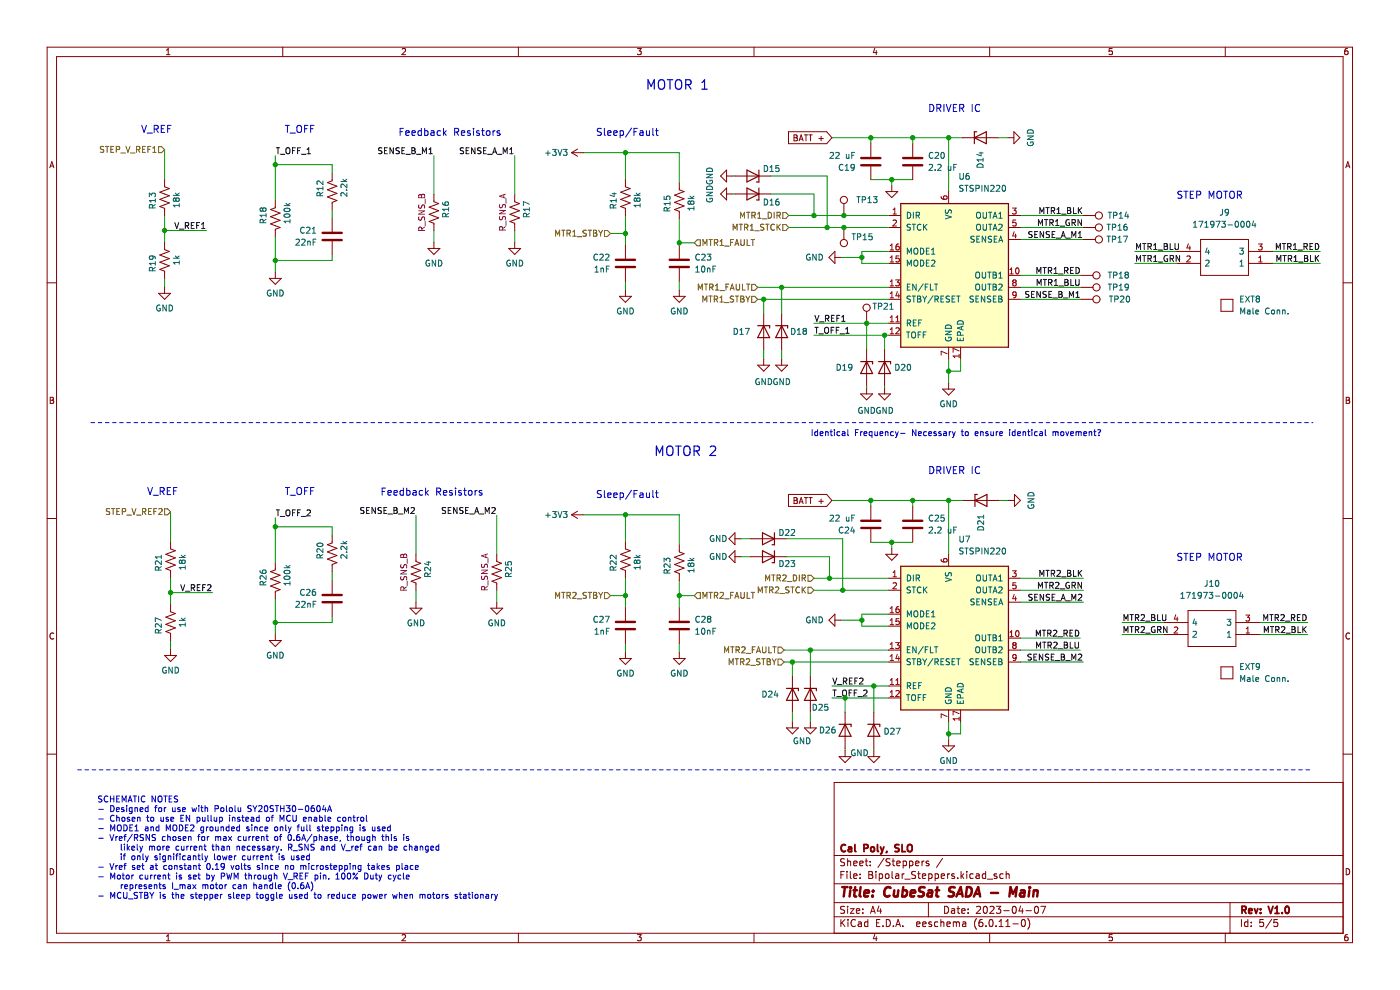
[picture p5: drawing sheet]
<svg xmlns="http://www.w3.org/2000/svg" width="297mm" height="210mm" viewBox="0 0 297 210" stroke-linecap="round" stroke-linejoin="round" font-family="sans-serif">
<path d="M0 0h296.9v210h-296.9z" fill-rule="evenodd" fill="#fff" stroke="#fff" stroke-width=".21"/>
<g fill="none" stroke="#840000" stroke-width=".21">
<path d="M10 10h276.9v190h-276.9zM12 12h272.9v186h-272.9zM35.3 11.6h.8M35.3 10.7l.4-.4v1.3M60 10v2M85.3 10.4l.5-.1 .2 .4-.8 .9h.8M110 10v2M135.2 10.3h.8l-.4 .5 .4 .1v.6l-.2 .1-.6-.1M160 10v2M185.6 10.2l-.3 1h.8M185.9 10.7v.9M209.9 10v2"/>
<path d="M235.9 10.3h-.6v.6h.6v.6l-.1 .1-.5-.1M259.9 10v2M285.9 10.3l-.4 .1-.2 .2v.7l.2 .3 .4-.1v-.6l-.4-.1-.2 .2M10.6 35.6l.4-1.3 .4 1.3M10.7 35.2h.6M34.9 38.1v1.5l1 .4-2 .8 2 .7-2 .8 2 .8-2 .7 1 .4v1.5M70.5 36.8v1.6l-1 .3 2 .8-2 .8 2 .7-2 .8 2 .7-1 .4v1.5M121.3 32.4l1.2 .7M121.3 32.4h2.5M122.5 31.6l-1.2 .8M132.7 38.1v1.5l1 .4-2 .8 2 .7-2 .8 2 .8-2 .7 1 .4v1.5M144.1 38.7v1.6l1 .3-2 .8 2 .8-2 .7 2 .8-2 .7 1 .4v1.6"/>
<path d="M154.1 37.3h1.3M154.1 36.1v2.5l-1.2-1.3zM154.1 39.9v2.5l-1.2-1.3zM155.9 37.3h7.6M167.3 27.9h8.1l1.1 1.3-1.1 1.3h-8.1zM168.4 28.6h.5l.2 .2-.2 .4 .2 .1 .1 .3-.3 .3h-.5zM168.4 29.2h.5M169.5 29.9l.5-1.3 .4 1.3M169.7 29.5h.6M170.6 28.6h.7M171 28.6v1.3M171.6 28.6h.7"/>
<path d="M172 28.6v1.3M173.7 29.4h1M174.2 28.9v1M184.7 30.5v2.8M184.7 35.3v2.8M189.2 39.4v1.2M193.6 30.5v2.8M193.6 35.3v2.8M204.2 29.2h7.6M213.8 29.2h1.3M215.1 27.9l1.3 1.3-1.3 1.3zM285.5 35.6l.4-1.3 .5 1.3"/>
<path d="M285.6 35.2h.6M10 60h2M34.9 51.4v1.6l1 .3-2 .8 2 .8-2 .7 2 .8-2 .7 1 .4v1.5M57.1 59h2.6l-1.3 1.3zM58.4 42.5v1.6l-1 .3 2 .8-2 .8 2 .7-2 .8 2 .8-1 .3v1.6M58.4 57.8v1.2M70.5 46.4v2.7M70.5 51.2v2.8M90.8 52.7h2.5l-1.2 1.3zM92.1 41.3v1.5l1 .4-2.1 .7 2.1 .8-2.1 .8 2.1 .7-2.1 .8 1.1 .4v1.5M92.1 51.4v1.3M107.9 52.7h2.6l-1.3 1.3z"/>
<path d="M109.2 41.3v1.5l1 .4-2 .7 2 .8-2 .8 2 .7-2 .8 1 .4v1.5M109.2 51.4v1.3M132.7 52.1v2.8M132.7 56.9v2.8M144.1 52.1v2.8M144.1 56.9v2.8M154.1 41.1h1.3M155.9 41.1h7.6M175.8 54.6l1.3-1.3v2.6zM177.1 54.6h1.3M179 43.2v2.5M179 48.3v2.5"/>
<path d="M187.9 40.6h2.6l-1.3 1.3zM188.5 55.9h2.6M188.5 53.3h2.6M188.5 45.7h2.6M188.5 48.3h2.6M201.2 40.6v2.6M213.9 50.8h2.6M213.9 58.4h2.6M213.9 45.7h2.6M213.9 48.3h2.6M229.3 58.4h2.5M229.8 50.8h2.6"/>
<path d="M229.8 45.7h2.6M229.8 48.3h2.6M249.6 55.9h5.1M249.6 53.3h5.1M254.7 50.8h10.2v7.6h-10.2zM264.9 55.9h5M264.9 53.3h5M284.9 60h2M33.6 62.2h2.6l-1.3 1.3zM34.9 61v1.2M131.4 62.9h2.6l-1.3 1.2zM132.7 61.6v1.3"/>
<path d="M142.8 62.9h2.6l-1.3 1.2zM144.1 61.6v1.3M160.7 77.5h2.6l-1.3 1.2zM162 66.5v7.7M162 76.2v1.3M164.5 77.5h2.6l-1.3 1.2zM165.8 66.5v7.7M165.8 76.2v1.3M183.8 66v2.6M183.8 74.2v7.6M187.7 74.2v7.6M188.5 63.5h2.6"/>
<path d="M188.5 61h2.6M188.5 68.6h2.6M188.5 71.1h2.6M201.2 73.7v2.5M203.8 73.7v2.5M213.9 63.5h2.6M213.9 61h2.6M229.3 63.5h2.5M229.3 61h2.5M259 63.5h2.6v2.5h-2.6zM10.7 84.3h.4l.2 .2-.2 .4 .2 .1 .1 .3-.2 .3h-.5zM10.7 84.9h.4"/>
<path d="M182.6 83.6h2.5l-1.3 1.2zM183.8 82.3v1.3M186.4 83.6h2.5l-1.2 1.2zM187.7 82.3v1.3M200 82.5h2.5l-1.3 1.3zM201.2 81.3v1.2M285.6 84.3h.4l.3 .2-.3 .4 .3 .1v.3l-.2 .3h-.5zM285.6 84.9h.4M10 110h2M36.2 114.9v1.5l1 .4-2 .8 2 .7-2 .8 2 .8-2 .7 1 .4v1.5M58.4 119.4v1.5l-1 .4 2 .7-2 .8 2 .7-2 .8 2 .8-1 .4v1.5M70.5 113.6v1.6l-1 .4 2 .7-2 .8 2 .7-2 .8 2 .8-1 .3v1.6"/>
<path d="M88.2 117.6v1.5l1.1 .4-2.1 .7 2.1 .8-2.1 .8 2.1 .7-2.1 .8 1 .4v1.5M105.4 117.6v1.5l1 .4-2 .7 2 .8-2 .8 2 .7-2 .8 1 .4v1.5M121.3 109.2l1.2 .8M121.3 109.2h2.5M122.5 108.4l-1.2 .8M132.7 114.9v1.5l1 .4-2 .8 2 .7-2 .8 2 .8-2 .7 1 .4v1.5M144.1 115.6v1.5l1 .4-2 .7 2 .8-2 .7 2 .8-2 .8 1 .3v1.6M155.9 114.3h1.3M155.9 118.1h1.3M155.9 113v2.6l-1.3-1.3zM155.9 116.8v2.6l-1.3-1.3zM159.2 114.3h7.6"/>
<path d="M159.2 118.1h7.6M167.3 104.9h8.1l1.1 1.3-1.1 1.2h-8.1zM168.4 105.6h.5l.2 .2-.2 .4 .2 .1 .1 .3-.3 .2h-.5zM168.4 106.2h.5M169.5 106.8l.5-1.2 .4 1.2M169.7 106.5h.6M170.6 105.6h.7M171 105.6v1.2M171.6 105.6h.7M172 105.6v1.2M173.7 106.3h1M174.2 105.9v.9"/>
<path d="M184.7 107.4v2.8M184.7 112.2v2.8M187.9 117.6h2.6l-1.3 1.3zM189.2 116.3v1.3M193.6 107.4v2.8M193.6 112.2v2.8M201.2 117.6v2.5M204.3 106.2h7.6M213.9 106.2h1.3M215.2 104.9l1.3 1.3-1.3 1.2zM284.9 110h2M11.4 134.4a.58 .58 0 0 0-.8 .5 .58 .58 0 0 0 .8 .5"/>
<path d="M34.9 139h2.6l-1.3 1.3zM36.2 128.2v1.6l1 .4-2 .7 2 .8-2 .7 2 .8-2 .8 1 .3v1.6M36.2 137.8v1.2M57.1 135.9h2.6l-1.3 1.2zM58.4 134.6v1.3M70.5 123.2v2.8M70.5 128v2.8M87 129h2.5l-1.3 1.3zM88.2 127.7v1.3M104.1 129h2.6l-1.3 1.3zM105.4 127.7v1.3M131.4 139.7h2.6l-1.3 1.2z"/>
<path d="M132.7 128.9v2.8M132.7 133.7v2.8M132.7 138.4v1.3M142.8 139.7h2.6l-1.3 1.2zM144.1 128.9v2.8M144.1 133.7v2.8M144.1 138.4v1.3M177.1 130.3v2.5l-1.3-1.3zM177.1 131.5h1.3M188.5 122.7h2.6M188.5 137.9h2.6M188.5 132.8h2.6"/>
<path d="M188.5 130.3h2.6M188.5 125.2h2.6M213.9 122.7h2.6M213.9 135.4h2.6M213.9 137.9h2.6M213.9 125.2h2.6M213.9 127.7h2.6M247 134.6h5M247 132.1h5M252 129.5h10.2v7.6h-10.2zM262.2 134.6h5.1M262.2 132.1h5.1"/>
<path d="M286.3 134.4a.58 .58 0 0 0-.8 .5 .58 .58 0 0 0 .8 .5M10 160h2M166.8 154.4h2.6l-1.3 1.3zM168.1 143.5v7.6M168.1 153.1v1.3M170.6 154.4h2.6l-1.3 1.3zM171.9 143.5v7.6M171.9 153.1v1.3M179.3 151.1v7.6M179.3 159.2v1.3M185.4 151.1v7.6M185.4 159.2v1.3"/>
<path d="M188.5 145.5h2.6M188.5 148.1h2.6M188.5 140.4h2.6M200 158.2h2.5l-1.3 1.3zM201.2 150.6v2.5M201.2 156.9v1.3M203.8 150.6v2.5M213.9 140.4h2.6M259 141.5h2.6v2.5h-2.6zM284.9 160h2M178 160.5h2.5l-1.2 1.3zM184.1 160.5h2.5l-1.2 1.3z"/>
<path d="M284.9 166h-107.9v32M10.7 184.3a.66 .66 0 0 1 .7 .6 .66 .66 0 0 1-.7 .7zM35.3 198.6l.4-.3v1.3M35.3 199.6h.8M60 198v2M85.3 198.4l.5-.1 .2 .3-.8 1h.8M110 198v2M135.2 198.3h.8l-.4 .4 .4 .2v.5l-.2 .2-.6-.2M160 198v2M177 194.5h107.9M177 191.5h107.9M177 187.5h107.9"/>
<path d="M177 181.5h107.9M178.4 185.6h.5M178.4 195v1.5M178.6 195.7l.6 .8M179.1 184.8h-.7v1.5M179.2 192.3l-.6-.1-.2 .2v.4l.6 .3 .2 .4-.3 .2h-.6M179.2 182.2l-.6-.1-.2 .2v.4l.6 .3 .2 .4-.3 .2h-.6M179.2 195l-.8 .9M179.7 184.8v.2M179.7 185.3v1M179.8 182.8l.2-.2 .4 .1 .1 .9M179.8 182.1v1.5"/>
<path d="M179.8 192.2v.2M179.8 192.7v1M179.9 195v.2M179.9 195.5v1M180.4 192.7h.8l-.8 1h.8M180.4 184.8v1.3l.2 .2M181.1 185.8l.7-.1-.1-.3-.4-.1-.2 .3 .1 .7h.5M181.1 183.1l.7-.1-.1-.3-.4-.1-.2 .3 .1 .7h.5M181.5 195.2a.71 .71 0 0 0-1 .5 .71 .71 0 0 0 .7 .8l.3-.1M181.7 193.2l.7-.1-.1-.3-.4-.1-.2 .3v.7h.6M182.1 195.6h.6v.9M182.4 183.1l.7-.1-.1-.3-.4-.1-.2 .3 .1 .7h.5"/>
<path d="M182.5 186.2v.1M182.5 185.4v.2M182.7 195.9l-.5 .1-.2 .2 .2 .3h.5M183 193.6v.1M183 192.8v.2M183.5 182.6h.6M183.7 182.1v1.3l.4 .2M184.1 195.6l-.4-.1-.3 .3 .1 .7h.6M184.1 195v1.5M184.3 185.6h.5M184.3 184.8h.5l.3 .3-.3 .5 .3 .1 .1 .4-.3 .2h-.6zM184.6 182.7v.2"/>
<path d="M184.6 183.5v.1M184.7 193.7l.5-1.5 .5 1.5M184.8 193.3h.7M185.6 198.2l-.3 .9h.8M185.8 184.8v.2M185.8 185.3v1M185.9 198.7v.9M186 195.8h.5M186.5 192.2l-.4 1h.9M186.5 185.4l.5-.1 .2 .3-.1 .7h-.6M186.5 185.3v1.5M186.7 195h-.7v1.5h.7"/>
<path d="M186.8 192.7v1M187.3 196.4v.1M187.5 182.1l-1.3 1.9M187.9 185.5l.2-.2 .4 .2 .1 .6-.1 .2h-.4l-.2-.1zM188 195a.76 .76 0 0 1 .9 .8 .76 .76 0 0 1-.9 .7zM188.8 182.2l-.6-.1-.2 .3 .1 .4 .6 .3v.4l-.2 .1h-.5M189.2 184.8v1.3l.3 .2M189.2 182.6h.6M189.5 182.1v1.3l.3 .2M189.5 196.4v.1M190 196.5l.5-1.5 .5 1.5M190 185.4h.6l.1 .9"/>
<path d="M190.2 196.1h.7M190.2 183.1l.8-.1-.1-.3-.4-.1-.3 .3 .1 .7h.6M190.7 185.7l-.5 .1-.2 .2 .2 .3h.5M191.4 185.3v1M191.5 196.4v.1M191.6 182.7l.4-.1 .3 .3-.1 .7h-.6M191.6 182.6v1.5M191.8 185.3l-.4 .3M192 186.5h1.1M193 182.7l.4-.1 .3 .3-.2 .7h-.5M193 182.6v1.5M194.2 183.1l.8-.1-.1-.3-.4-.1-.3 .3 .1 .7h.6"/>
<path d="M194.2 184.9l-.5-.1-.3 .3 .1 .4 .7 .3v.4l-.2 .1h-.6M194.5 196l.7-.1-.1-.3-.4-.1-.2 .3v.7h.6M194.7 185.3h.5M194.9 184.8v1.3l.3 .2M195.6 182.6v1M195.7 185.8l.7-.1-.1-.3-.4-.1-.2 .3v.7h.6M195.7 196l.8-.1-.1-.3-.4-.1-.3 .3 .1 .7h.6M196 182.6l-.4 .3M197 191.5v3M197 185.4l.5-.1 .2 .3-.1 .7h-.6M197 182.7l-.3-.1-.2 .3v.2l.5 .1v.4h-.5M197 185.3v1.5"/>
<path d="M197.6 195.6l-.4-.1-.2 .3 .1 .2 .5 .1v.4h-.6M198.4 185.4l.4-.1 .3 .3-.1 .7h-.6M198.4 185.3v1.5M199 195.6l-.5-.1-.3 .3 .2 .7h.6M199.6 195.7l.2-.2 .4 .1v.9M199.6 195v1.5M199.7 185.8l.7-.1-.1-.3-.4-.1-.2 .3v.7h.6M200 182.1l-1.3 1.9M200.4 192.2a.76 .76 0 0 1 .8 .8 .76 .76 0 0 1-.8 .7zM200.9 196l.7-.1-.1-.3-.4-.1-.2 .3 .1 .7h.5M201 185.3v1M201.5 185.3l-.5 .3"/>
<path d="M201.9 192.8h.6v.9M202.2 195.7l.5-.2 .2 .3M202.2 195.5v1M202.5 185.4l-.4-.1-.2 .3 .1 .2 .5 .1v.4h-.6M202.5 193.1l-.5 .1-.2 .2 .2 .3h.5M202.9 195.8l.2-.3 .4 .1v.9M202.9 195.8v.7M203 192.7h.6M203.2 186.2v.1M203.2 192.2v1.3l.4 .2M203.9 184.8v1.5M204 193.2l.7-.1v-.3l-.5-.1-.2 .3 .1 .7h.6"/>
<path d="M204 185.8l.5 .5M204.2 195.6h.6l.1 .9M204.5 185.3l-.6 .6M204.9 195.9l-.5 .1-.2 .2 .2 .3h.5M205.1 184.8v.2M205.1 185.3v1M205.4 193.6v.1M205.4 192.8v.2M206.5 185.4l-.5-.1-.3 .3 .2 .7h.6M207.1 185.4h.6v.9M207.2 192.4l.5-.2 .3 .5-.9 1h.9M207.2 194.8a1.72 1.72 0 0 0 0 2.3"/>
<path d="M207.7 185.7l-.5 .1-.2 .2 .2 .3h.5M208.4 195l-.4 .1a1.01 1.01 0 0 0 0 1.4l.5-.1v-.5l-.3-.3h-.2l-.3 .3M208.7 192.4l.3-.2a.8 .8 0 0 1 .5 .8 .8 .8 0 0 1-.5 .7l-.4-.5zM209.1 185.4l-.4-.1-.3 .3 .1 .7h.6M209.1 184.8v1.5M209.2 196.4v.1M209.5 186.5h1.1M209.9 198v2M210 195.2l.2-.2a.8 .8 0 0 1 .5 .8 .8 .8 0 0 1-.5 .7l-.4-.5zM210 192.4l.6-.2 .3 .5-.9 1h.9M211.3 196.4v.1M211.4 192.2h.9l-.5 .6 .4 .2v.6l-.2 .1-.6-.1"/>
<path d="M211.5 185.4l-.4-.1-.2 .3 .1 .2 .5 .1v.4h-.6M212 196.5h.8M212 195.5l.4-.5v1.5M212.8 185.4l-.4-.1-.3 .3 .1 .7h.6M213 193.2h1.1M213.4 196.5h.8M213.4 195.5l.4-.5v1.5M213.5 185.5l.2-.2 .3 .1 .1 .9M213.5 184.8v1.5M214.9 192.4l.2-.2a.8 .8 0 0 1 .5 .8 .8 .8 0 0 1-.5 .7l-.4-.5zM214.9 196h1.1M216.5 192.2l-.3 1h.9"/>
<path d="M216.8 195.2l.2-.2a.8 .8 0 0 1 .5 .8 .8 .8 0 0 1-.5 .7l-.3-.5zM216.9 192.7v1M217.7 193.2h1.1M218 194.8a1.72 1.72 0 0 1 0 2.3M219.6 192.4l.2-.2a.8 .8 0 0 1 .5 .8 .8 .8 0 0 1-.5 .7l-.3-.5zM220.8 192.2h1l-.6 1.5M235.9 198.3h-.6v.6l.6-.1v.6l-.1 .2-.5-.2M259.9 198v2M260.9 191.5v6.5M263.4 195v1.5M264.7 195.6l-.4-.1-.3 .3 .2 .7h.5M264.7 195v1.5"/>
<path d="M265.4 196.4v.1M265.4 195.6v.2M268 195h-.7l-.1 .8 .2-.2 .5 .1 .2 .2-.1 .5-.2 .1-.6-.1M269.8 195l-1.3 1.9M271 195h-.7l-.1 .8 .2-.2 .5 .1 .2 .2-.1 .5-.2 .1-.6-.1M285.6 184.3a.66 .66 0 0 1 .7 .6 .66 .66 0 0 1-.7 .7zM285.9 198.3h-.4l-.2 .3v.7l.2 .3 .4-.2v-.6l-.4-.1-.2 .3"/>
<circle cx="179" cy="51.6" r=".76"/>
<circle cx="179" cy="42.4" r=".76"/>
<circle cx="232.6" cy="58.4" r=".76"/>
<circle cx="233.1" cy="48.3" r=".76"/>
<circle cx="233.1" cy="45.7" r=".76"/>
<circle cx="233.1" cy="50.8" r=".76"/>
<circle cx="183.8" cy="65.3" r=".76"/>
<circle cx="232.6" cy="61" r=".76"/>
<circle cx="232.6" cy="63.5" r=".76"/>
</g>
<g fill="none" stroke="#840000" stroke-width=".39">
<path d="M179.4 179.3a.71 .71 0 0 0-1 .5 .71 .71 0 0 0 .7 .8l.3-.1M180 179.7h.6l.1 .9M181.4 179.1v1.3l.2 .2M183.3 179.9h.7l.1-.3v-.3l-.8-.2v1.5M184.9 179.7l.3-.1 .3 .3v.5l-.3 .2h-.3l-.2-.2zM186.1 179.1v1.3l.3 .2M186.8 179.6l.3 1M187.5 179.6l-.4 1M190.7 179.2l-.6-.1-.2 .3 .1 .4 .6 .3v.4l-.2 .1h-.5M191.4 179.1v1.5h.7M192.6 179.4l.3-.3a.5 .5 0 0 1 .6 .5v.5a.5 .5 0 0 1-.5 .6 .5 .5 0 0 1-.5-.6zM180.7 180l-.5 .1-.3 .2 .3 .3h.5"/>
<path d="M187.1 180.6l-.3 .5M188.1 180.6l-.1 .3M263.5 193h.7l.1-.3v-.3l-.8-.2v1.5M263.8 193l.5 .7M264.9 193.2l.7-.1v-.3l-.5-.1-.2 .3 .1 .7h.6M266.1 192.7l.4 1 .3-1M267.4 193.6v.1M267.4 192.8v.2M269.1 192.2l.5 1.5 .5-1.5M270.5 193.7h.8M270.5 192.7l.4-.5v1.5M272 193.6v.1"/>
<path d="M272.8 192.4l.2-.2a.8 .8 0 0 1 .5 .8 .8 .8 0 0 1-.5 .7l-.4-.5z"/>
</g>
<g fill="none" stroke="#840000" stroke-width=".52">
<path d="M178.7 188.2h1.1M179.2 188.2l-.2 2M180.4 188.8l-.2 1.4M180.5 188.2v.2M181.1 188.8h.7M181.4 188.2l-.2 1.7 .1 .2 .4 .1M182.6 188.2l-.2 1.7 .2 .3M183.4 189.5l.9-.2v-.4l-.6-.1-.3 .3v1h.7M185.1 190v.2M185.2 188.9v.2M188.9 188.4a.88 .88 0 0 0-1 0 .88 .88 0 0 0-.3 .9 .69 .69 0 0 0 .3 .8 .69 .69 0 0 0 .8-.1M189.7 188.8v1.3l.4 .1 .3-.2"/>
<path d="M190.6 188.8l-.2 1.4M191.5 188.9h.8l.1 .3v.6a.66 .66 0 0 1-1 .3M191.6 188.2l-.2 2M193.2 189.5l.9-.2v-.4h-.8l-.2 1 .3 .3 .6-.1M196.2 188.3a.85 .85 0 0 0-1.1 .1l-.1 .5 .9 .5v.6a.85 .85 0 0 1-1.1 .1M196.9 188.9h.8v1.3M197.8 189.3l-.7 .1a.4 .4 0 0 0-.4 .4 .4 .4 0 0 0 .3 .4l.7-.1M198.5 188.8h.7M198.9 188.2l-.3 1.7 .1 .2 .4 .1M202.6 188.3a.85 .85 0 0 0-1.1 .1l-.1 .5 .9 .5-.1 .6a.85 .85 0 0 1-1 .1M202.9 190.2l.9-2 .4 2M203.2 189.6h.9"/>
<path d="M205.1 188.2a.96 .96 0 0 1 1.1 .5 .96 .96 0 0 1-.3 1.2l-.5 .3h-.5zM206.6 190.2l.9-2 .4 2M206.9 189.6h.9M210.2 189.4h1.5M214.1 190.2l.3-2 .5 1.4 .8-1.4-.2 2M216.6 188.9h.7v1.3M217.4 189.3l-.7 .1a.4 .4 0 0 0-.3 .4 .4 .4 0 0 0 .2 .4l.7-.1M218.4 188.8l-.2 1.4M218.5 188.2l-.1 .2M219.3 189l.3-.2 .5 .1-.1 1.3M219.3 188.8l-.1 1.4"/>
</g>
<g fill="#ffffc2" stroke="#ffffc2" stroke-width=".25">
<path d="M191.1 120.1h22.8v30.5h-22.8z" fill-rule="evenodd"/>
<path d="M191.1 43.2h22.8v30.5h-22.8z" fill-rule="evenodd"/>
</g>
<g fill="none" stroke="#0000c2" stroke-width=".21">
<path d="M30.1 26.6l.5 1.5 .5-1.5M31.2 28.2h1.2M32.7 27.4l.7-.1 .2-.2-.1-.4-.8-.1v1.5M33.1 27.4l.5 .7M34.2 27.3h.5M34.9 26.6h-.7v1.5h.7M35.6 27.3h.5M36.3 26.6h-.7v1.5M60.5 26.6h.9M61 26.6v1.5M61.5 28.2h1.2M63 26.8l.3-.2a.5 .5 0 0 1 .7 .5v.5a.5 .5 0 0 1-.5 .5 .5 .5 0 0 1-.5-.5z"/>
<path d="M64.6 27.3h.5M65.3 26.6h-.7v1.5M65.9 27.3h.5M66.6 26.6h-.7v1.5M84.9 27.9h.5M85.6 27.2h-.7v1.5M86.1 28.2l.7-.1-.1-.3-.4-.1-.2 .2 .1 .8h.5M87.4 28.2l.7-.1-.1-.3-.4-.1-.2 .2 .1 .8h.5M89.4 27.8l-.4-.1-.3 .3 .1 .7h.6M89.4 27.2v1.5M90.1 27.8l.4-.1 .3 .3-.1 .7h-.6M90.1 27.2v1.5"/>
<path d="M91.5 27.8h.5l.1 .9M92.1 28.1l-.5 .1-.2 .2 .2 .3h.5M93.5 27.8l-.5-.1-.3 .3 .2 .7h.6M94.1 27.2v1.5M94.2 28.2l.5 .5M94.7 27.7l-.6 .6M96.5 28l.7-.1 .1-.2-.1-.3-.7-.2v1.5M96.8 28l.5 .7M97.9 28.2l.7-.1-.1-.3-.4-.1-.2 .2 .1 .8h.5M99.7 27.8l-.3-.1-.2 .2v.3l.5 .1v.4h-.5M100.5 27.2v.2M100.5 27.7v1"/>
<path d="M101.7 27.8l-.4-.1-.2 .2 .1 .3 .5 .1v.4h-.6M102.2 27.7h.5M102.4 27.2v1.3l.3 .2M103.3 27.8l.4-.1 .3 .3v.4l-.3 .3h-.4l-.1-.3zM104.6 27.7v1M105 27.7l-.4 .3M106 27.8l-.3-.1-.2 .2v.3l.5 .1v.4h-.5M127.6 27.3l-.6-.1-.2 .2v.4l.6 .3 .2 .3-.3 .3h-.6M128.2 27.2v1.3l.2 .2M128.9 28.2l.7-.1v-.3l-.5-.1-.2 .2 .1 .8h.6M130.2 28.2l.7-.1v-.3l-.5-.1-.2 .2 .1 .8h.6M131.6 27.8l.4-.1 .3 .3-.2 .7h-.5"/>
<path d="M131.6 27.7v1.5M134 27.2l-1.3 1.9M134.5 27.9h.5M135.2 27.2h-.7v1.5M135.8 27.8h.6v.9M136.4 28.1l-.5 .1-.2 .2 .2 .3h.5M137.1 27.7l.1 1h.4l.2-.1M137.8 27.7v1M138.5 27.2v1.3l.2 .2M139.1 27.7h.5M139.3 27.2v1.3l.3 .2M197.3 22.2a.76 .76 0 0 1 .8 .7 .76 .76 0 0 1-.8 .7z"/>
<path d="M198.7 22.9h.8l.1-.2-.1-.4-.8-.1v1.4M199.1 22.9l.5 .7M200.2 22.2v1.4M200.7 22.2l.5 1.4 .5-1.4M202.2 22.9h.5M203 22.2h-.8v1.4h.8M203.6 22.9h.7l.2-.2-.1-.4-.8-.1v1.4M204 22.9l.5 .7M206.2 22.2v1.4M207.8 22.3a.71 .71 0 0 0-1 .5 .71 .71 0 0 0 .7 .8l.3-.1M250.7 40.6h-.5l-.3 .1v.4l.7 .3 .1 .4-.3 .3-.5-.1M251.2 40.6h.8"/>
<path d="M251.6 40.6v1.5M252.5 41.3h.5M253.2 40.6h-.7v1.5h.7M253.9 41.3h.7l.1-.2v-.4l-.8-.1v1.5M256.5 42.1v-1.5l.5 1 .5-1v1.5M258.4 40.6h.1a.5 .5 0 0 1 .7 .5v.5a.5 .5 0 0 1-.5 .5 .5 .5 0 0 1-.5-.5v-.5zM259.6 40.6h.8M260 40.6v1.5M260.9 40.8l.3-.2a.5 .5 0 0 1 .7 .5v.5a.5 .5 0 0 1-.5 .5 .5 .5 0 0 1-.5-.5zM262.5 41.3h.7l.2-.2-.1-.4-.8-.1v1.5M262.9 41.3l.5 .8M19.3 89.6h.8"/>
<path d="M20.8 89.6h.8M22.3 89.6h.8M23.9 89.6h.7M25.4 89.6h.8M26.9 89.6h.8M28.4 89.6h.8M30 89.6h.7M31.5 89.6h.7M33 89.6h.8M34.5 89.6h.8M36.1 89.6h.7M37.6 89.6h.7"/>
<path d="M39.1 89.6h.8M40.6 89.6h.8M42.2 89.6h.7M43.7 89.6h.7M45.2 89.6h.8M46.7 89.6h.8M48.2 89.6h.8M49.8 89.6h.7M51.3 89.6h.8M52.8 89.6h.8M54.3 89.6h.8M55.9 89.6h.7"/>
<path d="M57.4 89.6h.8M58.9 89.6h.8M60.4 89.6h.8M62 89.6h.7M63.5 89.6h.7M65 89.6h.8M66.5 89.6h.8M68.1 89.6h.7M69.6 89.6h.7M71.1 89.6h.8M72.6 89.6h.8M74.1 89.6h.8"/>
<path d="M75.7 89.6h.7M77.2 89.6h.8M78.7 89.6h.8M80.2 89.6h.8M81.8 89.6h.7M83.3 89.6h.8M84.8 89.6h.8M86.3 89.6h.8M87.9 89.6h.7M89.4 89.6h.7M90.9 89.6h.8M92.4 89.6h.8"/>
<path d="M94 89.6h.7M95.5 89.6h.7M97 89.6h.8M98.5 89.6h.8M100.1 89.6h.7M101.6 89.6h.7M103.1 89.6h.8M104.6 89.6h.8M106.1 89.6h.8M107.7 89.6h.7M109.2 89.6h.8M110.7 89.6h.8"/>
<path d="M112.2 89.6h.8M113.8 89.6h.7M115.3 89.6h.7M116.8 89.6h.8M118.3 89.6h.8M119.9 89.6h.7M121.4 89.6h.7M122.9 89.6h.8M124.4 89.6h.8M126 89.6h.7M127.5 89.6h.7M129 89.6h.8"/>
<path d="M130.5 89.6h.8M132 89.6h.8M133.6 89.6h.7M135.1 89.6h.8M136.6 89.6h.8M138.1 89.6h.8M139.7 89.6h.7M141.2 89.6h.7M142.7 89.6h.8M144.2 89.6h.8M145.8 89.6h.7M147.3 89.6h.7"/>
<path d="M148.8 89.6h.8M150.3 89.6h.8M151.9 89.6h.7M153.4 89.6h.7M154.9 89.6h.8M156.4 89.6h.8M157.9 89.6h.8M159.5 89.6h.7M161 89.6h.8M162.5 89.6h.8M164 89.6h.8M165.6 89.6h.7"/>
<path d="M167.1 89.6h.8M168.6 89.6h.8M170.1 89.6h.8M171.7 89.6h.7M172.3 91.1v1.3M173.2 89.6h.7M173.4 91.1v1.3M173.4 91.6h-.3l-.3 .2 .2 .6h.4M174 92l.6-.1-.1-.3h-.3l-.2 .1v.7h.5M174.7 89.6h.8M175.1 91.7l.5-.1 .1 .8M175.1 91.6v.8"/>
<path d="M176.1 91.6h.5M176.2 89.6h.8M176.3 91.1v1.1l.3 .2M177 91.1v.2M177 91.6v.8M177.8 89.6h.7M178.2 91.6h-.4l-.2 .2 .1 .6h.5M178.7 91.6h.5v.8M179.2 91.9l-.6 .2 .2 .3h.4M179.3 89.6h.7M179.9 91.1v1.1l.1 .2M180.8 89.6h.8"/>
<path d="M181.5 91.7h.4M182.1 91.1h-.6v1.3M182.3 89.6h.8M182.6 91.6v.8M182.9 91.6l-.3 .2M183.3 92l.6-.1-.1-.3h-.3l-.2 .1 .1 .7h.4M183.8 89.6h.8M185 91.6h-.4l-.2 .2 .1 .6h.5M185 91.6v1.2M185.4 89.6h.7M185.6 91.6l.1 .8 .4-.1M186.1 91.6v.8"/>
<path d="M186.7 92l.6-.1-.1-.3h-.3l-.2 .1v.7h.5M186.9 89.6h.8M187.8 91.7l.5-.1 .1 .8M187.8 91.6v.8M188.4 89.6h.8M189.5 91.6h-.3l-.3 .2 .1 .6h.5M189.9 89.6h.8M190 91.6l.3 .8M190.3 92.4l-.3 .4M190.6 91.6l-.3 .8M191 91.9h1M191.5 89.6h.7"/>
<path d="M193 89.6h.8M194.3 91.1v1.3l-.7-1.3v1.3M194.5 89.6h.8M194.8 92l.7-.1-.1-.3h-.4l-.2 .1 .1 .7h.5M196 89.6h.8M196.5 91.6h-.3l-.3 .2 .2 .6h.4M197 92l.6-.1v-.3h-.4l-.2 .1 .1 .7h.5M197.3 99a.76 .76 0 0 1 .8 .7 .76 .76 0 0 1-.8 .8zM197.6 89.6h.7M198.6 91.6h-.3l-.2 .1 .1 .2 .4 .2v.3h-.5M198.7 99.8l.8-.1 .1-.2-.1-.4-.8-.1v1.5M199.1 89.6h.7"/>
<path d="M199.1 99.8l.5 .7M199.6 91.6h-.3l-.2 .1 .1 .2 .4 .2v.3h-.5M200.2 91.6h.5l.1 .8M200.2 99v1.5M200.6 89.6h.8M200.7 99l.5 1.5 .5-1.5M200.8 91.9l-.6 .2 .1 .3h.5M201.4 91.6v.8M201.7 91.6l-.3 .2M202 91.6l.3 .8M202.1 89.6h.8M202.2 99.7h.5"/>
<path d="M202.3 92.4l-.3 .4M202.6 91.6l-.3 .8M203 99h-.8v1.5h.8M203.6 99.8l.7-.1 .2-.2-.1-.4-.8-.1v1.5M203.7 89.6h.7M203.9 91.6h.5M204 99.8l.5 .7M204.1 91.1v1.1l.3 .2M204.8 91.7l.2-.1 .4 .1-.1 .7-.5-.1zM205.2 89.6h.7M206.2 99v1.5M206.7 89.6h.8"/>
<path d="M206.9 92l.6-.1-.1-.3h-.3l-.2 .1v.7h.5M207.8 99.1a.71 .71 0 0 0-1 .5 .71 .71 0 0 0 .7 .9l.3-.2M208 91.7l.5-.1 .1 .8M208 91.6v.8M208.2 89.6h.8M209.6 91.6h-.3l-.2 .1 .1 .2 .4 .2v.3h-.5M209.8 89.6h.7M210.2 91.6l.1 .8 .4-.1M210.7 91.6v.8M211.3 89.6h.7M211.4 91.6v.8M211.7 91.6l-.3 .2"/>
<path d="M212.1 92l.6-.1-.1-.3h-.3l-.2 .1v.7h.5M212.8 89.6h.8M214.2 91.1v.2M214.2 91.6v.8M214.3 89.6h.8M215.3 91.6h-.3l-.3 .2 .2 .6h.4M215.3 91.1v1.3M215.8 89.6h.8M215.9 92l.6-.1-.1-.3h-.3l-.2 .1v.7h.5M217 91.7l.5-.1 .1 .8M217 91.6v.8M217.4 89.6h.7"/>
<path d="M218 91.6h.5M218.2 91.1v1.1l.3 .2M218.9 89.6h.8M218.9 91.1v.2M218.9 91.6v.8M220.1 91.6h-.4l-.2 .2 .1 .6h.5M220.4 89.6h.8M220.6 91.6h.5v.8M221.1 91.9l-.6 .2 .2 .3h.4M221.8 91.1v1.1l.1 .2M221.9 89.6h.8M223.4 91.7l.3-.1 .2 .1"/>
<path d="M223.4 91.6v.8M223.5 89.6h.7M223.9 91.7l.2-.1h.3l.1 .8M223.9 91.7v.7M225 89.6h.7M225.1 91.7l.2-.1 .3 .1v.7l-.5-.1zM226.1 91.6l.3 .8 .3-.8M226.5 89.6h.8M227.1 92l.6-.1v-.3h-.4l-.2 .1 .1 .7h.5M228 89.6h.8M228.3 91.7l.3-.1 .2 .1M228.3 91.6v.8"/>
<path d="M228.8 91.7l.2-.1h.3l.1 .8M228.8 91.7v.7M229.6 89.6h.7M229.9 92l.6-.1v-.3h-.4l-.2 .1 .1 .7h.5M231.1 91.7l.4-.1 .1 .8M231.1 91.6v.8M231.1 89.6h.7M232 91.6h.5M232.2 91.1v1.1l.3 .2M232.6 89.6h.8M232.9 91.2l.4-.1a.43 .43 0 0 1-.2 .8M233.1 92.3v.1"/>
<path d="M234.1 89.6h.8M235.7 89.6h.7M237.2 89.6h.7M238.7 89.6h.8M240.2 89.6h.8M241.7 89.6h.8M243.3 89.6h.7M244.8 89.6h.8M246.3 89.6h.8M247.8 89.6h.8M249.4 89.6h.7M250.9 89.6h.7"/>
<path d="M252.4 89.6h.8M253.9 89.6h.8M255.5 89.6h.7M257 89.6h.7M258.5 89.6h.8M260 89.6h.8M261.6 89.6h.7M263.1 89.6h.7M264.6 89.6h.8M266.1 89.6h.8M267.6 89.6h.8M269.2 89.6h.7"/>
<path d="M270.7 89.6h.8M272.2 89.6h.8M273.7 89.6h.8M275.3 89.6h.7M276.8 89.6h.8M278.3 89.6h.1M31.3 103.4l.5 1.5 .5-1.5M32.5 105.1h1.1M34 104.2l.7-.1 .1-.2v-.3l-.8-.2v1.5M34.3 104.2l.5 .7M35.5 104.1h.5M36.2 103.4h-.7v1.5h.7"/>
<path d="M36.8 104.1h.5M37.6 103.4h-.8v1.5M60.5 103.4h.9M61 103.4v1.5M61.5 105.1h1.2M63 103.6l.3-.2a.5 .5 0 0 1 .7 .5v.5a.5 .5 0 0 1-.5 .5 .5 .5 0 0 1-.5-.5zM64.6 104.1h.5M65.3 103.4h-.7v1.5M65.9 104.1h.5M66.6 103.4h-.7v1.5M81.1 104.3h.5M81.8 103.5h-.7v1.5"/>
<path d="M82.3 104.5l.7-.1-.1-.3-.4-.1-.2 .3 .1 .7h.5M83.6 104.5l.7-.1-.1-.3-.4-.1-.2 .3v.7h.6M85.6 104.1l-.5-.1-.2 .3 .1 .7h.6M85.6 103.5v1.5M86.3 104.1l.4-.1 .3 .3-.1 .7h-.6M86.3 103.5v1.5M87.6 104.1h.6l.1 .9M88.3 104.4l-.5 .1-.2 .2 .2 .3h.5M89.6 104.1l-.4-.1-.3 .3 .2 .7h.5M90.3 103.5v1.5M90.4 104.5l.5 .5M90.9 104l-.6 .6"/>
<path d="M92.6 104.3h.8l.1-.3-.1-.3-.8-.2v1.5M93 104.3l.5 .7M94.1 104.5l.7-.1-.1-.3-.4-.1-.2 .3v.7h.6M95.9 104.1l-.3-.1-.2 .3v.2l.5 .1v.4h-.5M96.6 103.5v.2M96.6 104v1M97.9 104.1l-.4-.1-.2 .3 .1 .2 .5 .1v.4h-.6M98.4 104h.5M98.6 103.5v1.3l.3 .2M99.4 104.2l.2-.2 .5 .2v.6l-.1 .2h-.4l-.2-.1zM100.8 104v1M101.2 104l-.4 .3"/>
<path d="M102.2 104.1l-.3-.1-.3 .3 .1 .2 .5 .1v.4h-.6M127.6 104.1l-.6-.1-.2 .2v.4l.6 .3 .2 .4-.3 .2h-.6M128.2 104v1.3l.2 .2M128.9 105l.7-.1v-.3l-.5-.1-.2 .3 .1 .7h.6M130.2 105l.7-.1v-.3l-.5-.1-.2 .3 .1 .7h.6M131.6 104.5v1.5M131.6 104.6l.4-.1 .3 .3-.2 .7h-.5M134 104l-1.3 1.9M134.5 104.8h.5M135.2 104h-.7v1.5M135.8 104.6h.6v.9M136.4 104.9l-.5 .1-.2 .2 .2 .3h.5"/>
<path d="M137.1 104.5l.1 1h.4l.2-.1M137.8 104.5v1M138.5 104v1.3l.2 .2M139.1 104.5h.5M139.3 104v1.3l.3 .2M250.7 117.4h-.5l-.3 .1v.4l.7 .3 .1 .4-.3 .3-.5-.1M251.2 117.4h.8M251.6 117.4v1.5M252.5 118.1h.5M253.2 117.4h-.7v1.5h.7M253.9 118.2l.7-.1 .1-.2v-.4l-.8-.1v1.5M256.5 118.9v-1.5l.5 1 .5-1v1.5"/>
<path d="M258.2 117.6l.3-.2a.5 .5 0 0 1 .7 .5v.5a.5 .5 0 0 1-.5 .5 .5 .5 0 0 1-.5-.5zM259.6 117.4h.8M260 117.4v1.5M260.9 117.6l.3-.2a.5 .5 0 0 1 .7 .5v.5a.5 .5 0 0 1-.5 .5 .5 .5 0 0 1-.5-.5zM262.5 118.2l.7-.1 .2-.2-.1-.4-.8-.1v1.5M262.9 118.2l.5 .7M16.5 163.3h.8M18 163.3h.8M19.6 163.3h.7M21 171.7h.9M21 173.7h.9M21 175.8h.9"/>
<path d="M21 177.8h.9M21.1 163.3h.7M21.6 168.9l-.6 .1v.3l.5 .3 .1 .3-.2 .2h-.5M22.6 163.3h.8M22.9 169a.56 .56 0 0 0-.8 .5 .56 .56 0 0 0 .8 .5M23.3 177l.4 1.3 .5-1.3M23.4 168.8v1.3M23.4 169.5h.8M23.5 170.9a.64 .64 0 0 1 .7 .6 .64 .64 0 0 1-.7 .7zM23.5 176.3v-1.3l.4 .9 .4-.9v1.3M24.1 163.3h.8M24.2 168.8v1.3"/>
<path d="M24.2 173.1a.56 .56 0 0 0-.8 .5 .56 .56 0 0 0 .8 .5M24.6 177.4v.9M24.7 171.7l.6-.1-.1-.2-.3-.1-.2 .2 .1 .6h.4M24.8 169.5h.4M24.8 172.9v1.3M24.8 173.5l.4-.1 .1 .8M24.9 175.2l.3-.2a.43 .43 0 0 1 .5 .4v.4a.42 .42 0 0 1-.4 .5 .42 .42 0 0 1-.4-.5zM24.9 177.4l-.3 .3M25.3 177.9l.6-.1-.1-.3-.3-.1-.2 .2 .1 .6h.4M25.4 168.8h-.6v1.3h.6M25.6 163.3h.8M25.7 179.1v1.1l.2 .1"/>
<path d="M25.9 170.1v-1.3l.4 1 .5-1v1.3M25.9 173.5l.2-.1 .4 .1-.1 .6h-.5zM26.3 171.4l-.3-.1-.2 .2v.2l.5 .1v.3h-.5M26.3 175a.64 .64 0 0 1 .7 .6 .64 .64 0 0 1-.7 .7zM26.3 177.4h.5M26.4 179.1v.1M26.4 179.5v.8M26.8 177l-.3 .2v1.1M26.9 170.9v.1M26.9 171.3v.9M27 179.1v1.2M27.1 179.9l.4 .4"/>
<path d="M27.2 163.3h.7M27.2 170.1l.4-1.3 .4 1.3M27.3 169.8h.6M27.5 173.4h-.3l-.2 .1 .1 .2 .4 .1v.3h-.5M27.5 179.5l-.5 .5M27.5 175.6h.5M28 179.9l.6-.1-.1-.2-.4-.1-.1 .2v.6h.5M28 173.8l.6-.1v-.3h-.4l-.2 .1 .1 .6h.5M28 171.4l-.3-.1-.3 .3 .1 .5h.5M28 171.3v1l-.2 .3-.3-.1M28.1 177l-1.1 1.6M28.1 175h-.6v1.3h.6"/>
<path d="M28.3 168.8h.7M28.5 177.7l.6-.1 .1-.5-.7-.1v1.3M28.6 168.8v1.3M28.6 171.3v.9M28.6 171.4h.5l.1 .8M28.6 176.3h.8M28.6 175.3l.4-.3v1.3M28.7 163.3h.8M28.8 177.7l.4 .6M29.1 179.1v1.1l.2 .1M29.2 173.4v.8M29.2 173.5l.5-.1v.8"/>
<path d="M29.4 168.8v1.3M29.7 179.5l.3 .8M29.7 171.7l.6-.1v-.2l-.4-.1-.2 .2 .1 .6h.5M30.2 163.3h.8M30.3 179.5l-.3 .8M30.4 177.1h-.6v.4l.5 .3 .1 .3-.2 .2-.5-.1M30.7 169a.56 .56 0 0 0-.7 .5 .56 .56 0 0 0 .7 .5M30.9 175.5h.4l.1 .8M31.1 173.4h.5M31.3 172.9v1.1l.3 .2M31.4 171.4l-.4-.1-.2 .3 .1 .5h.5M31.4 170.9v1.3"/>
<path d="M31.4 175.7l-.6 .2 .2 .4 .4-.1M31.7 179.6l.4-.1 .2 .2M31.7 177v1.3l-.7-1.3v1.3M31.7 179.5v.8M31.7 163.3h.8M32 175.5h.5l.1 .8M32 175.4v.9M32.1 173.4h.3l.2 .2v.4l-.2 .2-.4-.2zM32.3 179.7v.6M32.3 179.7l.1-.2 .3 .1 .1 .7M32.8 171.3h.5M33 168.8v1.3l-.7-1.3v1.3"/>
<path d="M33 177.1h-.7v.4l.6 .3 .1 .3-.3 .2-.4-.1M33.3 163.3h.7M33.3 170.9l-.3 .2v1.1M33.4 179.6l.2-.1 .3 .1v.7l-.5-.1zM33.6 169l.2-.2a.43 .43 0 0 1 .6 .5v.4a.42 .42 0 0 1-.5 .4 .42 .42 0 0 1-.4-.4zM33.7 175.5l-.4-.1-.2 .2 .1 .6h.5M33.7 175v1.3M33.8 171.4l.3-.1 .2 .3v.3l-.2 .3-.5-.3zM34.1 173.4l.1 .7h.5M34.6 179.5v.8M34.7 173.4v.8M34.7 168.8h.8"/>
<path d="M34.8 163.3h.8M34.9 171.3v.9M34.9 179.5l-.3 .2M35 177.5l-.3-.1-.3 .3 .2 .5h.4M35.1 168.8v1.3M35.2 171.3l-.3 .3M35.3 179.9l.6-.1-.1-.2-.3-.1-.2 .2v.6h.5M35.3 176.3v-1.3l.4 .9 .4-.9v1.3M35.6 177v1.3M35.6 177.6l.5-.1v.8M35.7 173.4h-.3l-.2 .1 .1 .2 .4 .1v.3h-.5M35.9 169.5h.4"/>
<path d="M36.2 173.8l.7-.1-.1-.3h-.4l-.2 .1 .1 .6h.5M36.3 163.3h.8M36.5 168.8h-.6v1.3h.6M36.6 171.3l.1 .8 .5-.1M36.7 177.6l.2-.2 .4 .2-.1 .6h-.5zM36.7 175.2l.3-.2a.43 .43 0 0 1 .5 .4v.4a.42 .42 0 0 1-.4 .5 .42 .42 0 0 1-.4-.5zM37.2 171.3v.9M37.7 168.9l-.5-.1-.2 .3 .1 .3 .5 .2v.4l-.6 .1M37.8 163.3h.8M37.9 179.6l-.3-.1-.3 .2 .2 .6h.4M38.1 175a.64 .64 0 0 1 .7 .6 .64 .64 0 0 1-.7 .7zM38.2 171.4l-.3-.1-.2 .2 .1 .2 .4 .1v.3h-.5"/>
<path d="M38.3 177.5l-.3-.1-.2 .2 .1 .2 .4 .1v.3h-.5M38.4 173.5h.4M38.5 179.5v.8l.5-.1M38.7 171.7l.6-.1v-.2l-.4-.1-.2 .2 .1 .6h.5M38.8 177.9l.7-.1-.1-.3-.4-.1-.2 .2 .1 .6h.5M39 172.9h-.6v1.3h.6M39 179.5v.8M39.3 175.6h.5M39.4 163.3h.7M39.6 179.5v.8M39.9 175h-.6v1.3h.6M40 177.6l.5-.1v.8"/>
<path d="M40 177.4v.9M40 179.5l-.4 .2M40.2 172.9v1.3l-.7-1.3v1.3M40.4 175.1l.5-.1 .2 .3-.7 1h.7M40.4 179.5v.8M40.7 171.3l.3 .9 .2-.6 .2 .6 .3-.9M40.8 179.5l-.4 .2M40.9 163.3h.7M41.1 179.9l.6-.1v-.2l-.4-.1-.2 .2 .1 .6h.5M41.8 173.4h.4l.2 .2-.1 .5h-.5M41.8 173.4v1.2M41.9 177.4h.5"/>
<path d="M42.2 170.9v.1M42.2 171.3v.9M42.3 179.6h.5v.7M42.3 179.5v.8M42.4 163.3h.8M42.4 177l-.3 .2v1.1M42.6 171.3h.5M42.8 170.9v1.1l.3 .2M42.8 177.6l.2-.2 .4 .2-.1 .6h-.5zM43 173.4v.7h.5M43.2 175.5l-.4-.1-.2 .2 .1 .6h.5M43.2 175.4v1l-.2 .3-.3-.1"/>
<path d="M43.3 179.5h.4M43.4 179.1v1.1l.3 .1M43.5 173.4v.8M43.5 171.4h.5v.8M43.5 170.9v1.3M43.8 175.4v.9M43.9 163.3h.8M44 177.4v.9M44.1 172.9v1.1l.2 .2M44.2 175.4l-.4 .2M44.3 177.4l-.3 .3M44.6 175.5l.2-.1 .3 .1v.7l-.5-.1z"/>
<path d="M44.8 172.9v1.1l.2 .2M45 179.5h.4M45.1 179.1v1.1l.3 .1M45.4 173.4l.1 .7h.5M45.5 163.3h.7M45.6 171.6l.6-.1 .1-.5-.7-.1v1.3M45.7 175.4l.1 .8 .5-.1M45.7 177.4v.9M45.7 177.6l.4-.2 .2 .2M45.9 179.6h.4l.1 .7M45.9 179.1v1.2M46 173.4v.8"/>
<path d="M46.3 177.6l.2-.2 .3 .1v.8M46.3 175.4v.9M46.3 177.6v.7M46.6 173.4h.3l.3 .2-.1 .5h-.5M46.6 173.4v1.2M46.9 175.5h.5v.8M46.9 171.4l.2-.1 .3 .1v.7l-.5-.1zM46.9 175.4v.9M47 163.3h.7M47 179.6h.5l.1 .7M47.4 177.5h.5l.1 .8M47.6 179.8l-.7 .2 .2 .3h.5"/>
<path d="M48 177.8l-.6 .2 .2 .3 .4-.1M48 170.9v1.1l.2 .2M48.2 179.6h.4l.1 .7M48.2 179.5v.8M48.5 177.4l.6 .9M48.5 163.3h.8M48.6 175.5l-.4-.1-.2 .2 .1 .6h.5M48.6 175v1.3M48.7 172.9v.2M48.7 173.4v.8M48.8 171.4l.3-.1 .2 .3v.3l-.2 .3-.5-.3zM49.1 175.8l.6-.1v-.2l-.4-.1-.2 .2 .1 .6h.5"/>
<path d="M49.1 177.4l-.6 .9M49.3 173.5l.5-.1 .1 .8M49.3 173.4v.8M49.9 170.9v1.1l.1 .2M50 163.3h.8M50.3 179.6h.5v.7M50.3 179.5v.8M50.5 171.3l.1 .8 .5-.1M50.8 175.5l-.3-.1-.3 .2 .1 .6h.5M50.8 175v1.3M50.9 173.4h-.3l-.2 .1 .1 .2 .4 .1v.3h-.5M51.1 171.3v.9"/>
<path d="M51.1 177.5l-.3-.1-.3 .3 .1 .5h.5M51.3 173.4h.5M51.4 179.9l.6-.1-.1-.2-.4-.1-.1 .2v.6h.5M51.5 172.9v1.1l.3 .2M51.5 163.3h.8M51.7 177.4v.8h.5M52.1 173.8l.7-.1-.1-.3h-.4l-.2 .1 .1 .6h.5M52.2 177.4v.9M52.8 175.5l-.3-.1-.2 .2 .1 .2 .4 .1v.3h-.5M52.8 177.4v.9M53.1 179.6l-.4-.1-.2 .2 .1 .6h.5M53.1 163.3h.7"/>
<path d="M53.2 177.4l-.4 .3M53.3 171h-.7v.4l.6 .2 .1 .3-.2 .3-.5-.1M53.3 173.4h.5v.8M53.4 175v.1M53.4 175.4v.9M53.5 179.9l.6-.1v-.2l-.4-.1-.2 .2 .1 .6h.5M53.6 177.4v.9M53.7 170.9l.4 .7M53.8 173.7l-.6 .2 .2 .3 .4-.1M54 177.4l-.4 .3M54 175.5h.5l.1 .8M54 175.4v.9"/>
<path d="M54.1 171.6v.6M54.3 177.9l.6-.1v-.3l-.4-.1-.2 .2 .1 .6h.5M54.5 170.9l-.4 .7M54.6 163.3h.8M54.9 171l.5-.1 .2 .4-.8 .9h.8M55 173.4h-.4l-.2 .2 .1 .5h.5M55 172.9v1.3M55.1 179.6l-.3-.1-.2 .2 .1 .2 .4 .1v.3h-.5M55.5 177.6l.5-.1v.8M55.5 177.4v.9M55.7 175.5l-.3-.1-.3 .2 .1 .6h.5M56.1 163.3h.8"/>
<path d="M56.1 179.6l-.3-.1-.1 .2v.2l.4 .1v.3h-.4M56.2 171l.2-.1a.68 .68 0 0 1 .4 .6 .68 .68 0 0 1-.4 .7l-.3-.5zM56.2 175.8l.6-.1-.1-.2-.3-.1-.2 .2 .1 .6h.4M56.4 177.4h.5M56.6 173.4h.3l.3 .2v.4l-.3 .2-.4-.2zM56.6 177v1.1l.3 .2M56.7 179.6h.5l.1 .7M57.3 179.8l-.6 .2 .2 .3h.4M57.5 173.4h.5M57.6 163.3h.8M57.9 179.5v.8M58 171l-.5-.1-.2 .2 .1 .3 .6 .3v.3l-.7 .1"/>
<path d="M58 172.9l-.3 .2v1.1M58.3 179.5l-.4 .2M58.3 177.6l.2-.2 .4 .2-.1 .6h-.5zM58.4 175.5l.3-.1 .2 .2v.4l-.2 .3-.4-.3zM58.4 170.9h.7M58.6 179.5l.3 .8M58.7 170.9v1.3M59.2 179.5l-.3 .8M59.2 163.3h.7M59.3 177.4h.5M59.4 174.2v-1.3l.4 .9 .4-.9v1.3M59.5 175.5h.4l.1 .8"/>
<path d="M59.5 175.4v.9M59.5 170.9v1.3M59.5 171.5h.7M59.8 177l-.3 .2v1.1M60.2 170.9v1.3M60.6 175v1.1l.2 .2M60.7 163.3h.8M60.7 170.9h.8l-.4 .5 .4 .1v.5l-.2 .2-.6-.2M61.2 175.4l.3 .9M61.2 177.1l.2-.1a.68 .68 0 0 1 .4 .7 .68 .68 0 0 1-.4 .6l-.3-.5zM61.2 179.7h.6l.1-.5-.7-.1v1.2M61.5 176.3l-.3 .4"/>
<path d="M61.5 179.7l.4 .6M61.6 173.1a.56 .56 0 0 0-.8 .5 .56 .56 0 0 0 .8 .5M61.8 175.4l-.3 .9M62.1 172.9v1.1l.3 .2 .3-.1 .1-.1v-1.1M62.1 171l.2-.1a.68 .68 0 0 1 .4 .6 .68 .68 0 0 1-.4 .7l-.3-.5zM62.2 163.3h.8M62.4 178.2v.1M63 175.4h.5M63.3 171.7h.9M63.5 177l-.3 .1-.2 .2-.1 .8 .3 .2 .4-.1-.1-.6-.3-.1-.3 .3M63.5 175l-.3 .2v1.1M63.7 163.3h.8"/>
<path d="M63.9 175.4l.1 .8 .5-.1M64 178.3l.4-1.3 .4 1.3M64.1 179.1h-.5l-.2 .2 .1 .3 .6 .3v.3l-.7 .1M64.1 177.9h.6M64.4 173.8l.6-.1-.1-.3h-.4l-.1 .1v.6h.5M64.5 175.4v.9M64.9 171l.2-.1a.68 .68 0 0 1 .4 .6 .68 .68 0 0 1-.4 .7l-.3-.5zM65.1 175v1.1l.2 .2M65.3 163.3h.7M65.4 179.1v1.2l-.7-1.2v1.2M65.5 173.5l.5-.1 .1 .8M65.5 173.4v.8"/>
<path d="M65.8 175v1.1l.1 .2M66.2 177l-1.1 1.6M66.6 170.9l-.4 .1-.1 .2-.1 .7 .2 .3 .5-.2-.1-.6h-.4l-.2 .2M66.6 177.5l.4-.1 .2 .3-.1 .5h-.5M66.6 177.4v1.3M66.7 179.1h-.5l-.3 .2 .2 .3 .5 .3v.3l-.7 .1M66.7 173.4h.4l.1 .8M66.8 163.3h.7M67.2 173.7l-.6 .2 .2 .3 .4-.1M67.3 171l.2-.1a.68 .68 0 0 1 .4 .6 .68 .68 0 0 1-.4 .7l-.3-.5zM67.7 177.6l.5-.1 .1 .8M67.7 177v1.3"/>
<path d="M67.8 173.4h.4l.2 .2-.1 .5h-.5M67.8 172.9v1.3M67.8 175.5l-.3-.1-.2 .2 .1 .2 .4 .1v.3h-.5M68.2 179.6h.5v.7M68.2 175.4h.5M68.3 163.3h.8M68.4 175v1.1l.3 .2M68.7 170.8l-.3 .9h.8M68.7 179.8l-.6 .2 .2 .3h.4M68.9 177.5h.5v.8M69 172.9v1.1l.1 .2M69 171.3v.9"/>
<path d="M69.1 175.8l.6-.1-.1-.2-.3-.1-.2 .2v.6h.5M69.3 179.6h.5l.1 .7M69.3 179.5v.8M69.4 177.8l-.6 .2 .2 .3 .4-.1M69.5 172.2l.4-1.3 .4 1.3M69.6 173.8l.6-.1-.1-.3h-.4l-.1 .1v.6h.5M69.6 171.8h.6M69.8 163.3h.8M70.2 175.5l.4-.1 .2 .2-.1 .6h-.5M70.2 175.4v1.3M70.5 177.5l-.3-.1-.2 .2v.2l.5 .1v.3h-.5M71 179.6l-.4-.1-.2 .2 .1 .6h.5"/>
<path d="M71 177.9l.6-.1v-.3l-.4-.1-.2 .2 .1 .6h.5M71 179.1v1.2M71.4 163.3h.7M71.4 175.5l.3-.1 .3 .2-.1 .6h-.5M71.4 175.4v1.3M72.2 173.4h-.3l-.3 .2 .1 .5h.5M72.2 178.2l-.1 .3M72.4 179.1l.4 1.2 .4-1.2M72.5 175v.1M72.5 175.4v.9M72.8 173.5l.1-.1 .4 .1-.1 .6h-.4zM72.9 163.3h.7"/>
<path d="M73.1 175.5h.5l.1 .8M73.1 175.4v.9M73.6 177.4h.4M73.7 177v1.1l.3 .2M73.9 173.5l.5-.1 .1 .8M73.9 173.4v.8M74.4 163.3h.8M74.5 177v1.3M74.5 177.6l.4-.1 .1 .8M74.6 179.5v.8M74.8 175.5l-.3-.1-.3 .2 .1 .6h.5M74.8 175.4v1l-.2 .3-.3-.1"/>
<path d="M74.9 173.4h.5M75 179.5l-.4 .2M75.1 172.9v1.1l.3 .2M75.4 179.9l.6-.1-.1-.2-.4-.1-.1 .2v.6h.5M75.6 177.6l.2-.2 .4 .2-.1 .6h-.5zM75.8 173.4v.8M75.9 163.3h.8M76.2 173.4l-.4 .2M76.3 179.5h.5M76.4 175v.1M76.4 175.4v.9M76.6 173.5l.2-.1 .3 .1v.6h-.5z"/>
<path d="M76.8 177.4v.8h.5M76.8 179.1l-.3 .2v1M77.3 177.4v.9M77.4 175.5l-.3-.1-.2 .2 .1 .2 .4 .1v.3h-.5M77.5 163.3h.7M77.7 172.9v1.1l.2 .2M78.4 177.4v1.1l-.2 .2h-.3M78.4 177.5l-.3-.1-.3 .3 .2 .5h.4M78.8 179.6l-.4-.1-.3 .2 .2 .6h.5M79 163.3h.7M79 175.4l.1 .8 .4-.1M79.1 177.6l.4-.1 .1 .8"/>
<path d="M79.1 177v1.3M79.3 179.6h.5v.7M79.5 175.4v.9M79.8 179.8l-.6 .2 .2 .3h.4M80.4 179.6h.5l.1 .7M80.4 179.5v.8M80.5 163.3h.8M80.6 175.5l-.3-.1-.2 .2v.2l.5 .1v.3h-.5M81 177.4h.5M81.1 175.8l.6-.1v-.2l-.4-.1-.2 .2 .1 .6h.5M81.2 177v1.1l.3 .2M81.9 177.6l.5-.1v.8"/>
<path d="M81.9 177v1.3M82 163.3h.8M82.6 179.6l.3-.1 .3 .2-.2 .6h-.4M82.6 179.1v1.2M82.8 175.5l-.4-.1-.2 .2 .1 .6h.5M82.8 175v1.3M83 177v.1M83 177.4v.9M83.5 163.3h.8M83.6 179.9l.7-.1-.1-.2-.4-.1-.2 .2 .1 .6h.5M84.1 177.5l-.3-.1-.2 .2v.2l.5 .1v.3h-.5M85.1 163.3h.7"/>
<path d="M85.6 177v.1M85.6 177.4v.9M86.3 179.6l-.4-.1-.2 .2 .1 .6h.5M86.6 163.3h.8M86.7 177.5l-.3-.1-.2 .2v.2l.5 .1v.3h-.5M86.9 179.6h.4l.1 .7M86.9 179.1v1.2M88 179.6h.5v.7M88.1 163.3h.8M88.5 179.8l-.6 .2 .2 .3h.4M89.2 179.6h.4l.1 .7M89.2 179.5v.8"/>
<path d="M89.6 163.3h.8M90.8 179.6l-.3-.1-.3 .2 .2 .6h.4M90.8 179.5v1l-.2 .3-.3-.1M91.2 163.3h.7M91.4 179.9l.6-.1-.1-.2-.3-.1-.2 .2v.6h.5M92.7 163.3h.7M93.1 179.6l-.4-.1-.2 .2 .1 .6h.5M93.1 179.1v1.2M94.2 163.3h.8M95.7 163.3h.8M97.3 163.3h.7M98.8 163.3h.7"/>
<path d="M100.3 163.3h.8M101.8 163.3h.8M103.4 163.3h.7M104.9 163.3h.7M106.4 163.3h.8M107.9 163.3h.8M109.4 163.3h.8M111 163.3h.7M112.5 163.3h.8M114 163.3h.8M115.5 163.3h.8M117.1 163.3h.7"/>
<path d="M118.6 163.3h.7M120.1 163.3h.8M121.6 163.3h.8M123.2 163.3h.7M124.7 163.3h.7M126.2 163.3h.8M127.7 163.3h.8M129.3 163.3h.7M130.8 163.3h.7M132.3 163.3h.8M133.8 163.3h.8M135.3 163.3h.8"/>
<path d="M136.9 163.3h.7M138.4 163.3h.8M139.9 163.3h.8M141.4 163.3h.8M143 163.3h.7M144.5 163.3h.8M146 163.3h.8M147.5 163.3h.8M149.1 163.3h.7M150.6 163.3h.7M152.1 163.3h.8M153.6 163.3h.8"/>
<path d="M155.2 163.3h.7M156.7 163.3h.7M158.2 163.3h.8M159.7 163.3h.8M161.2 163.3h.8M162.8 163.3h.7M164.3 163.3h.8M165.8 163.3h.8M167.3 163.3h.8M168.9 163.3h.7M170.4 163.3h.8M171.9 163.3h.8"/>
<path d="M173.4 163.3h.8M175 163.3h.7M176.5 163.3h.7M178 163.3h.8M179.5 163.3h.8M181.1 163.3h.7M182.6 163.3h.7M184.1 163.3h.8M185.6 163.3h.8M187.1 163.3h.8M188.7 163.3h.7M190.2 163.3h.8"/>
<path d="M191.7 163.3h.8M193.2 163.3h.8M194.8 163.3h.7M196.3 163.3h.8M197.8 163.3h.8M199.3 163.3h.8M200.9 163.3h.7M202.4 163.3h.7M203.9 163.3h.8M205.4 163.3h.8M207 163.3h.7M208.5 163.3h.7"/>
<path d="M210 163.3h.8M211.5 163.3h.8M213.1 163.3h.7M214.6 163.3h.7M216.1 163.3h.8M217.6 163.3h.8M219.1 163.3h.8M220.7 163.3h.7M222.2 163.3h.8M223.7 163.3h.8M225.2 163.3h.8M226.8 163.3h.7"/>
<path d="M228.3 163.3h.7M229.8 163.3h.8M231.3 163.3h.8M232.9 163.3h.7M234.4 163.3h.7M235.9 163.3h.8M237.4 163.3h.8M239 163.3h.7M240.5 163.3h.7M242 163.3h.8M243.5 163.3h.8M245 163.3h.8"/>
<path d="M246.6 163.3h.7M248.1 163.3h.8M249.6 163.3h.8M251.1 163.3h.8M252.7 163.3h.7M254.2 163.3h.8M255.7 163.3h.8M257.2 163.3h.8M258.8 163.3h.7M260.3 163.3h.7M261.8 163.3h.8M263.3 163.3h.8"/>
<path d="M264.9 163.3h.7M266.4 163.3h.7M267.9 163.3h.8M269.4 163.3h.8M270.9 163.3h.8M272.5 163.3h.7M274 163.3h.8M275.5 163.3h.8M277 163.3h.8M21 183.9h.9M21 186h.9M21 190.1h.9"/>
<path d="M23.3 183.2l.4 1.2 .5-1.2M23.5 186.5v-1.3l.4 .9 .4-.9v1.3M23.5 190.6v-1.3l.4 .9 .4-.9v1.3M24.6 183.6v.8M24.9 183.6l-.3 .2M25 185.7l.3-.1 .2 .3v.3l-.2 .3-.4-.3zM25.3 184l.6-.1-.1-.3h-.3l-.2 .2 .1 .6h.4M25.7 189.4a.56 .56 0 0 0-.8 .5 .56 .56 0 0 0 .8 .5M25.7 181.1v.1M25.7 181.5v.9M25.7 187.7v.8M25.9 185.6h.5"/>
<path d="M26.1 187.7l-.4 .2M26.1 185.2v1.1l.3 .2M26.1 181.5h.5M26.2 189.3v1l.3 .3h.2l.2-.3v-1M26.3 183.6h.5M26.5 188.1l.6-.1-.1-.3h-.4l-.1 .1v.7h.5M26.6 181.1l-.3 .2v1.1M26.8 183.2l-.3 .1v1.1M26.8 185.7l.2-.1 .4 .1-.1 .7-.5-.1zM27.2 190.7h1M27.6 187.7h.4l.2 .2-.1 .6h-.5M27.6 187.7v1.2"/>
<path d="M28 185.6v.9M28 181.7l.2-.2 .4 .2-.1 .6h-.5zM28.3 185.6l-.3 .3M28.6 183.6h-.3l-.2 .2v.1l.5 .2v.3h-.5M28.7 187.7v.8M29.1 184l.6-.1v-.3h-.4l-.2 .2 .1 .6h.5M29.1 187.7l-.4 .2M29.2 181.5v.9M29.2 189.4h-.7v.4l.6 .2 .1 .3-.3 .3-.5-.1M29.2 181.7l.5-.1v.8M29.5 188.1l.6-.1-.1-.3h-.3l-.2 .1v.7h.5M29.5 189.3h.8"/>
<path d="M29.9 189.3v1.3M30 180.3l-.3 .5M30.1 183.6h.5M30.3 185.7l-.4-.1-.2 .3 .1 .5h.5M30.3 183.2v1l.3 .2M30.3 181.1v1.1l.2 .2M30.7 189.3h.4l.2 .2-.2 .4 .2 .1 .1 .3-.2 .3h-.5zM30.7 189.9h.4M30.8 185.6l.1 .8 .4-.1M30.9 181.5l.3 .9M31 187.7h-.3l-.1 .1v.2l.4 .2v.3h-.4M31.2 182.4l-.3 .4"/>
<path d="M31.3 185.6v.9M31.5 181.5l-.3 .9M31.6 188.1l.6-.1-.1-.3h-.3l-.2 .1 .1 .7h.4M31.8 189.3l.4 .7M32 185.6v.9M32 183.6h.4l.1 .8M32.2 190v.6M32.3 185.6l-.3 .3M32.5 183.9l-.6 .2 .2 .3h.4M32.6 189.3l-.4 .7M32.7 185.6v.9M32.7 187.7v.8"/>
<path d="M32.7 187.8l.5-.1 .1 .8M32.9 183.6h.5M33.1 185.6l-.4 .3M33.1 183.2v1l.3 .2M33.3 181.6l-.3-.1-.1 .2v.2l.4 .1v.3h-.4M33.5 186l.6-.1-.1-.2-.4-.1-.1 .2v.6h.5M33.7 187.7h.5M33.9 187.2v1.1l.3 .2M33.9 181.1v.1M33.9 181.5v.9M34 189.3v.1M34 189.7v.9"/>
<path d="M34.6 185.7h.5l.1 .8M34.6 185.6v.9M35 187.7h-.3l-.1 .1v.2l.4 .2v.3h-.4M35 189.8l-.3-.1-.1 .2v.2l.4 .1v.3h-.4M35.1 181.6l-.4-.1-.2 .3 .1 .5h.5M35.1 181.5v1.1l-.2 .2-.3-.1M35.3 183.6h-.3l-.3 .2 .2 .6h.4M35.6 185.6h.5M35.7 181.7l.5-.1v.8M35.7 181.5v.9M35.8 185.2v1.1l.3 .2M35.9 183.6h.3l.3 .2v.4l-.3 .2-.4-.2z"/>
<path d="M36.4 189.7h.5M36.6 189.3v1.1l.3 .2M36.6 187.2v1.3M36.9 181.1v.1M36.9 181.5v.9M36.9 188.6h1M37 183.7l.5-.1 .1 .8M37 183.6v.8M37.3 181.5h.5M37.3 189.8h.5l.1 .8M37.3 189.3v1.3M37.5 185.2v.1"/>
<path d="M37.5 185.6v.9M37.8 181.1l-.3 .2v1.1M38.2 181.1v.1M38.2 187.8l.3-.1 .2 .1M38.2 181.5v.9M38.2 187.7v.8M38.4 190.1l.6-.1v-.2l-.4-.1-.2 .2 .1 .6h.5M38.5 185.7l-.3-.1-.2 .2 .1 .2 .4 .1v.3h-.5M38.6 183.6h-.3l-.2 .2 .1 .1 .4 .2v.3h-.5M38.7 187.8l.2-.1h.3l.1 .8M38.7 187.8v.7M39 183.6h.5"/>
<path d="M39.2 183.2v1l.3 .2M39.3 181.6l-.3-.1-.3 .3 .1 .5h.5M39.9 187.7h.5v.8M39.9 181.6h.5v.8M39.9 183.6h.5l.1 .8M40.4 181.8l-.6 .3 .2 .3 .4-.1M40.4 188l-.6 .2 .2 .3h.4M40.5 185.7l-.3-.1-.2 .2 .1 .2 .4 .1v.3h-.5M40.5 183.9l-.6 .2 .2 .3h.4M40.9 187.7l.7 .8M41 189.8l-.3-.1-.2 .2v.2l.5 .1v.3h-.5M41 181.7l.5-.1 .1 .8"/>
<path d="M41 186l.6-.1v-.2l-.4-.1-.2 .2 .1 .6h.5M41 181.5v.9M41.1 183.7l.5-.1v.8M41.1 183.6v.8M41.4 189.7h.5M41.6 189.3v1.1l.3 .2M41.6 187.7l-.7 .8M42 181.5h.5M42 185.6h.5M42.1 183.6h.4M42.2 181.1v1.1l.3 .2M42.2 185.2v1.1l.3 .2"/>
<path d="M42.2 190.1l.6-.1v-.2l-.4-.1-.2 .2 .1 .6h.5M42.2 183.2v1l.3 .2M42.9 181.1v1.1l.2 .2M43 187.8l.4-.1 .2 .1M43 187.7v.8M43.4 189.8l.3-.1 .3 .3-.1 .5h-.5M43.4 189.7v1.3M43.4 181.5l.3 .9M43.6 187.8l.1-.1h.3l.1 .8M43.6 187.8v.7M43.7 182.4l-.3 .4M43.9 185.7l.3-.1 .3 .3-.2 .5h-.4"/>
<path d="M43.9 185.2v1.3M44 183.3l.2-.1a.68 .68 0 0 1 .4 .6 .68 .68 0 0 1-.4 .6l-.3-.5zM44 181.5l-.3 .9M44.5 189.7v1.3M44.5 189.8l.4-.1 .2 .3-.1 .5h-.5M44.8 187.7h.3l.2 .2v.4l-.2 .2-.4-.2zM44.9 185.6l.3 .9M45.1 184.3v.1M45.2 186.5l-.3 .4M45.5 181.1v1.1l.2 .2M45.5 185.6l-.3 .9M45.6 190.1l.6-.1v-.2l-.4-.1-.2 .2 .1 .6h.5"/>
<path d="M45.7 184.4h.7M45.7 183.5l.3-.3v1.2M45.7 187.7h.5M45.9 187.2v1.1l.3 .2M46.2 181.7l.1-.2 .4 .2-.1 .6h-.4zM46.6 187.7h.3l.3 .2v.4l-.3 .2-.4-.2zM46.8 189.7v.9M46.9 185.9l.7-.1v-.5l-.7-.1v1.3M47.1 189.7l-.3 .3M47.2 181.5l.2 .9 .3-.6 .2 .6 .3-.9M47.6 183.7l-.2 .2h-.4l-.1-.6 .5-.1 .2 .2v.7l-.2 .3h-.4M47.7 187.7v.8"/>
<path d="M48.1 187.7l-.4 .2M48.1 185.2l.3 1.3 .2-.9 .3 .9 .3-1.3M48.6 182l.6-.2-.1-.2-.3-.1-.2 .2v.6h.5M48.9 189.8l-.3-.1-.1 .2v.2l.4 .1v.3h-.4M49 183.6l.3 .8 .3-.8M49.5 189.3v1.1l.2 .2M49.7 186.5v-1.3l.4 .9 .4-.9v1.3M49.7 181.5v.9M50 187.7h-.3l-.3 .2 .1 .6h.5M50.1 181.5l-.4 .3M50.2 183.6h.3l.2 .2v.4l-.2 .2-.5-.2zM50.2 190.1l.6-.1-.1-.2-.4-.1-.1 .2v.6h.5"/>
<path d="M50.6 187.7h.5v.8M51.1 188l-.6 .2 .2 .3h.4M51.2 190.1l.6-.1v-.2l-.4-.1-.2 .2 .1 .6h.5M51.2 183.2v1l.2 .2M51.7 187.8l.5-.1 .1 .8M51.7 183.6h.5M51.7 187.7v.8M51.9 183.2v1l.3 .2M51.9 185.6h.5M52 181.6l-.3-.1-.3 .3 .1 .5h.5M52.1 185.2v1.1l.3 .2M52.4 189.8l.4-.1 .2 .3-.1 .5h-.5"/>
<path d="M52.4 189.7v1.3M52.6 181.5v.8h.5M52.8 185.7h.5l.1 .8M52.8 185.2v1.3M53.1 183.6h-.3l-.2 .2v.1l.5 .2v.3h-.5M53.1 181.5v.9M53.7 181.5v.9M53.8 187.2v1.3M53.8 187.8l.5-.1 .1 .8M54 185.6v.9M54.1 181.5l-.4 .3M54.3 185.6l-.3 .3"/>
<path d="M54.3 189.7h.5M54.5 181.5v.9M54.5 189.3v1.1l.3 .2M54.7 185.7l.2-.1 .4 .1-.1 .7-.5-.1zM54.9 181.5l-.4 .3M55 187.7h.5v.8M55.1 183.6h-.4l-.1 .2v.1l.5 .2v.3h-.5M55.2 189.8l.2-.1 .4 .1-.1 .7-.5-.1zM55.2 182l.6-.2v-.2l-.4-.1-.2 .2 .1 .6h.5M55.5 188l-.6 .2 .2 .3h.4M55.7 183.2v.1M55.7 183.6v.8"/>
<path d="M55.9 185.6l.1 .8 .4-.1M56.1 187.8l.5-.1 .1 .8M56.1 187.7v.8M56.3 183.7l.4-.1 .1 .8M56.3 183.6v.8M56.4 181.7l.5-.1v.8M56.4 181.5v.9M56.4 185.6v.9M56.9 189.8l-.3-.1-.3 .3 .1 .5h.5M56.9 189.7v1l-.2 .3-.3-.1M57.3 181.5h.5M57.5 181.1v1.1l.3 .2"/>
<path d="M57.6 185.7l-.4-.1-.2 .3 .1 .5h.5M57.6 185.6v1.1l-.3 .2-.3-.1M57.8 187.7h-.3l-.3 .2 .1 .6h.5M57.8 187.2v1.3M58 183.6h-.4l-.3 .2 .2 .6h.5M58.1 189.8l-.4-.1-.2 .3 .1 .5h.5M58.1 189.7v1l-.3 .3-.3-.1M58.2 185.7h.5v.8M58.2 185.2v1.3M58.4 187.2v1.1l.2 .2M58.4 184l.6-.1v-.3h-.4l-.2 .2 .1 .6h.5M58.7 189.3v1.1l.2 .2"/>
<path d="M58.9 180.3l-.3 .5M59 188.1l.6-.1v-.3h-.4l-.2 .1 .1 .7h.5M59.2 181.1v.1M59.2 181.5v.9M59.3 190.1l.6-.1-.1-.2-.3-.1-.2 .2v.6h.5M59.6 180.2v.1M60.1 185.2l.5 1.3 .4-1.3M60.2 181.6l-.3-.1-.1 .2v.2l.4 .1v.3h-.4M60.6 183.7l.4-.1 .1 .8M60.6 183.6v.8M61.1 186.6h1M61.4 189.7l.1 .8 .4-.1"/>
<path d="M61.5 187.1a1.46 1.46 0 0 0 0 1.9M61.7 183.7l.2-.1 .3 .1v.7l-.5-.1zM61.8 181.5l.1 .8h.5M61.9 189.7v.9M62.1 187.4l.1-.2a.68 .68 0 0 1 .5 .7 .68 .68 0 0 1-.5 .6l-.3-.5zM62.2 180.5h1M62.4 185.9l.6-.1v-.5l-.6-.1v1.3M62.4 181.5v.9M62.7 185.9l.4 .6M63 189.8l-.3-.1-.2 .2v.2l.5 .1v.3h-.5M63.2 188.4v.1M63.4 181.6l-.3-.1-.2 .2 .1 .2 .4 .1v.3h-.5"/>
<path d="M63.5 190.1l.6-.1v-.2l-.4-.1-.2 .2 .1 .6h.5M63.6 185.8h.5M63.8 183.7l.4-.1 .2 .2M63.8 183.6v.8M63.9 182l.6-.2v-.2l-.4-.1-.2 .2 .1 .6h.5M64.2 185.2h-.6v1.3h.6M64.4 187.2l-.4 .1-.2 .2v.8l.2 .2 .4-.1v-.6l-.4-.1-.2 .3M64.4 183.8v.6M64.4 183.8l.1-.2h.3l.1 .8M64.8 185.8h.4M64.8 188.5l.5-1.3 .4 1.3M65 188.2h.6"/>
<path d="M65.2 189.8l-.4-.1-.2 .3 .1 .5h.5M65.2 189.3v1.3M65.4 185.2h-.6v1.3M65.5 183.2v.1M65.5 183.6v.8M65.6 181.6l-.3-.1-.3 .3 .1 .5h.5M65.6 181.1v1.3M66 187.1a1.46 1.46 0 0 1 0 1.9M66.6 189.7h.5M66.7 183.6h-.4l-.2 .2 .1 .6h.5M66.8 189.3v1.1l.3 .2M66.8 185.7l.4-.1 .2 .3-.1 .5h-.5"/>
<path d="M66.8 185.6v1.3M67.2 183.6v.8M67.6 189.8l.3-.1 .2 .3v.3l-.2 .3-.5-.3zM67.6 183.6l-.4 .2M68 183.7l.2-.1 .3 .1v.7l-.5-.1zM68 185.2v.1M68 185.6v.9M68.6 185.7h.5v.8M68.6 185.6v.9M69.6 183.6h-.3l-.2 .2v.1l.5 .2v.3h-.5M69.6 189.7v.9M69.7 186.3v.2"/>
<path d="M70 183.6h.5M70 189.7l-.4 .3M70.2 183.2v1l.3 .2M70.3 190.1l.7-.1-.1-.2-.4-.1-.2 .2 .1 .6h.5M70.8 184l.6-.1v-.3h-.4l-.2 .2 .1 .6h.5M71.3 185.6l.3-.4v1.3M71.3 186.5h.7M72 183.6h.3l.3 .2-.1 .6h-.5M72 183.6v1.2M72 189.8l-.3-.1-.3 .3 .2 .5h.4M72 189.3v1.3M72.6 185.3l.2-.1a.68 .68 0 0 1 .4 .6 .68 .68 0 0 1-.4 .7l-.3-.5z"/>
<path d="M72.6 189.7l.1 .8 .5-.1M73.1 183.6h.4l.2 .2-.1 .6h-.5M73.1 183.6v1.2M73.2 189.7v.9M73.4 180.5h.9M73.8 185.3l.2-.1a.68 .68 0 0 1 .4 .6 .68 .68 0 0 1-.4 .7l-.3-.5zM74.3 183.2v.1M74.3 183.6v.8M74.3 189.8l-.3-.1-.3 .3 .2 .5h.4M74.8 190.1l.6-.1v-.2l-.4-.1-.2 .2 .1 .6h.5M74.9 183.7l.5-.1v.8M74.9 183.6v.8"/>
<path d="M75.8 185.2l-.9 1.3M76.6 183.6h-.4l-.2 .2 .1 .6h.5M76.6 183.6v1l-.3 .2h-.3M76.9 189.8l.4-.1 .2 .3-.1 .5h-.5M76.9 189.7v1.3M77.4 185.2a.64 .64 0 0 1 .7 .6 .64 .64 0 0 1-.7 .7zM78 183.6h.4M78.1 189.8l.2-.1 .3 .1v.7l-.5-.1zM78.1 183.2v1l.3 .2M78.6 185.6l.1 .8 .5-.1M78.9 183.6h.5v.8M79.1 189.7l.3 .9 .2-.6 .2 .6 .3-.9"/>
<path d="M79.2 185.6v.9M79.4 183.9l-.6 .2 .2 .3h.4M79.6 185.6h.5M79.8 185.2v1.1l.3 .2M80 183.2v1.2M80.1 183.9l.4 .5M80.4 185.6l.3 .9M80.5 190.1l.6-.1-.1-.2-.3-.1-.2 .2 .1 .6h.4M80.5 183.6l-.5 .5M80.7 186.5l-.3 .4M81 184l.6-.1-.1-.3h-.3l-.2 .2v.6h.5M81 185.6l-.3 .9"/>
<path d="M81.7 189.7v.9M82 189.7l-.3 .3M82.6 183.6h-.3l-.2 .2v.1l.5 .2v.3h-.5M83 185.7l-.4-.1-.2 .3 .1 .5h.5M83.3 189.7l.2 .9 .3-.6 .2 .6 .3-.9M83.4 185.6l.3 .9M83.7 186.5l-.3 .4M84 185.6l-.3 .9M84.1 183.6v1.2M84.1 183.6h.4l.2 .2-.1 .6h-.5M84.7 189.8h.5l.1 .8M84.7 189.3v1.3"/>
<path d="M85 185.7l-.3-.1-.3 .3 .2 .5h.4M85.3 183.2v1l.2 .2M85.6 185.2v1.1l.2 .2M85.8 190.1l.6-.1v-.2l-.4-.1-.2 .2 .1 .6h.5M85.9 183.6h.5l.1 .8M86.2 186l.6-.1-.1-.2-.3-.1-.2 .2v.6h.5M86.5 183.9l-.6 .2 .2 .3h.4M87 189.7v.9M87 189.8h.5v.8M87.6 183.6h-.3l-.3 .2 .2 .6h.4M88.1 184l.6-.1v-.3h-.4l-.2 .2 .1 .6h.5M89.1 189.8l.4-.1 .1 .2"/>
<path d="M89.1 189.7v.9M89.6 189.9l.2-.2 .3 .1 .1 .8M89.6 189.9v.7M90.8 189.8l.2-.1 .3 .1v.7l-.5-.1zM91.7 189.7h.5M91.9 189.3v1.1l.3 .2M92.7 189.8l.1-.1 .4 .1-.1 .7-.4-.1zM93.8 189.7v.9M94.2 189.7l-.4 .3M95 189.8l-.3-.1-.2 .2 .1 .2 .4 .1v.3h-.5M97 189.8l-.3-.1-.2 .2 .1 .2 .4 .1v.3h-.5M97.4 189.7h.5"/>
<path d="M97.6 189.3v1.1l.3 .2M98.3 189.8h.5l.1 .8M98.9 190l-.6 .3 .2 .3 .4-.1M99.3 189.7h.5M99.5 189.3v1.1l.3 .2M100.2 189.3v.1M100.2 189.7v.9M100.8 189.8l.2-.1 .4 .1-.1 .7-.5-.1zM102 189.8h.5v.8M102 189.7v.9M103.1 189.8h.5l.1 .8M103.7 190l-.6 .3 .1 .3 .5-.1"/>
<path d="M104.3 189.7v.9M104.6 189.7l-.3 .3M104.9 189.7l.3 .9M105.2 190.6l-.3 .4M105.5 189.7l-.3 .9"/>
<circle cx="75.1" cy="185.4" r=".18"/>
<circle cx="75.7" cy="186.3" r=".18"/>
</g>
<g fill="none" stroke="#009600" stroke-width=".21">
<path d="M34.9 31.8v6.3M58.4 33v9.5M58.4 34.9h12.1v1.9M92.1 33v8.3M109.2 33v8.3M123.8 32.4h20.3v6.3M132.7 32.4v5.7M155.4 37.3h.5M163.5 37.3h12v11M176.5 29.2h27.7M184.7 29.2v1.3M184.7 38.1h8.9"/>
<path d="M189.2 38.1v1.3M193.6 29.2v1.3M201.2 29.2v11.4M211.8 29.2h2M34.9 48.9h8.9M34.9 45.7v5.7M34.9 59v2M58.4 50.2v7.6M70.5 44.4v2M70.5 54v1.2h-12.1M92.1 48.9v2.5M109.2 48.9v2.5"/>
<path d="M129.5 49.5h3.2M132.7 45.7v6.4M132.7 59.7v1.9M144.1 46.4v5.7M144.1 59.7v1.9M144.1 51.5h3.2M155.4 41.1h.5M163.5 41.1h9.2v4.6M167.3 48.3h21.2M167.3 45.7h21.2M178.4 54.6h4.4M188.5 53.3h-5.7v2.6h5.7"/>
<path d="M216.5 48.3h13.3M216.5 45.7h13.3M216.5 58.4h12.8M216.5 50.8h13.3M240.7 55.9h8.9M240.7 53.3h8.9M269.9 55.9h10.2M269.9 53.3h10.2M160.7 61h27.8M160.7 63.5h27.8M162 63.5v3M162 74.2v2"/>
<path d="M165.8 61v5.5M165.8 74.2v2M172.7 68.6h15.8M172.7 71.1h15.8M183.8 68.6v5.6M187.7 71.1v3.1M201.2 76.2v5.1M203.8 76.2v2.5h-2.6M216.5 61h12.8M216.5 63.5h12.8M183.8 81.8v.5M187.7 81.8v.5"/>
<path d="M36.2 108.6v6.3M58.4 109.8v9.6M58.4 111.7h12.1v1.9M88.2 109.3v8.3M105.4 109.3v8.3M123.8 109.2h20.3v6.4M132.7 109.2v5.7M157.2 114.3h2M157.2 118.1h2M166.8 114.3h12v10.9M166.8 118.1h9.2v4.6M176.5 106.2h27.8"/>
<path d="M184.7 115h8.9M184.7 106.2v1.2M189.2 115v1.3M193.6 106.2v1.2M201.2 106.2v11.4M211.9 106.2h2M36.2 122.5v5.7M36.2 135.9v1.9M36.2 125.7h8.9M58.4 127v7.6M70.5 130.8v1.3h-12.1M70.5 121.3v1.9"/>
<path d="M88.2 125.2v2.5M105.4 125.2v2.5M129.5 126.3h3.2M132.7 122.5v6.4M132.7 136.5v1.9M144.1 123.2v5.7M144.1 136.5v1.9M144.1 126.3h3.2M166.3 137.9h22.2M171.9 137.9v5.6M172.7 125.2h15.8M172.7 122.7h15.8"/>
<path d="M178.4 131.5h4.4M188.5 130.3h-5.7v2.5h5.7M216.5 137.9h12.7M216.5 125.2h13.3M216.5 135.4h12.7M216.5 127.7h13.3M216.5 122.7h13.3M238.1 132.1h8.9M238.1 134.6h8.9M267.3 132.1h10.1M267.3 134.6h10.1M166.3 140.4h22.2"/>
<path d="M168.1 140.4v3.1M168.1 151.1v2M171.9 151.1v2M176.5 145.5h12M176.5 148.1h12M179.3 148.1v3M179.3 158.7v.5M185.4 145.5v5.6M185.4 158.7v.5M201.2 153.1v3.8M203.8 153.1v2.6h-2.6M216.5 140.4h13.3"/>
</g>
<g fill="none" stroke="#0000c2" stroke-width=".25">
<path d="M137.5 18.9v-2l.6 1.4 .7-1.4v2M139.8 17.2a.67 .67 0 0 1 .7-.3 .67 .67 0 0 1 .5 .7v.7a.67 .67 0 0 1-.7 .6 .67 .67 0 0 1-.6-.6zM141.6 16.9h1.1M142.1 16.9v2M143.4 17.2a.67 .67 0 0 1 .7-.3 .67 .67 0 0 1 .5 .7v.7a.67 .67 0 0 1-.7 .6 .67 .67 0 0 1-.6-.6zM145.5 18l.9-.1 .2-.3-.1-.5-.3-.2h-.7v2M145.9 18l.7 .9M148.9 18.9h1.1M148.9 17.5l.6-.6v2M139.2 96.6v-2l.7 1.5 .7-1.5v2M141.5 94.9a.67 .67 0 0 1 .8-.3 .67 .67 0 0 1 .5 .7v.7a.67 .67 0 0 1-.7 .6 .67 .67 0 0 1-.7-.6zM143.3 94.6h1.2"/>
<path d="M143.9 94.6v2M145.2 94.9a.67 .67 0 0 1 .7-.3 .67 .67 0 0 1 .5 .7v.7a.67 .67 0 0 1-.7 .6 .67 .67 0 0 1-.6-.6zM147.2 95.7l1-.1 .2-.3-.1-.5-.3-.2h-.8v2M147.7 95.7l.7 .9M150.7 94.8l.3-.2h.4l.3 .2 .1 .4-.1 .3-1.1 1.1h1.2"/>
</g>
<g fill="none" stroke="#0f0f0f" stroke-width=".21">
<path d="M58.6 31.3h.7M59 31.3v1.3M59.5 32.7h.9M60.7 31.5l.3-.2a.43 .43 0 0 1 .5 .5v.4a.42 .42 0 0 1-.4 .4 .42 .42 0 0 1-.4-.4zM62.1 31.9h.4M62.7 31.3h-.6v1.3M63.1 31.9h.5M63.7 31.3h-.6v1.3M63.9 32.7h1M65.1 32.6h.8M65.1 31.7l.4-.4v1.3M81 31.4l-.6 .1v.3l.5 .3 .1 .3-.2 .2h-.5"/>
<path d="M81.6 31.9h.4M82.2 31.3h-.6v1.3h.6M83.4 31.3v1.3l-.7-1.3v1.3M84.7 31.4l-.6 .1v.3l.5 .3 .1 .3-.2 .2h-.5M85.3 31.9h.4M85.9 31.3h-.6v1.3h.6M86.1 32.7h1M87.4 31.3h.4l.2 .3-.2 .3 .2 .2 .1 .3-.2 .2h-.5zM87.4 31.9h.4M88.3 32.7h1M89.6 32.6v-1.3l.4 .9 .5-.9v1.3M91 32.6h.7"/>
<path d="M91 31.7l.4-.4v1.3M98.4 31.4l-.7 .1v.3l.5 .3 .2 .3-.3 .2h-.5M98.9 31.9h.4M99.5 31.3h-.6v1.3h.6M100.8 31.3v1.3l-.8-1.3v1.3M102 31.4l-.4-.1-.3 .3 .1 .3 .6 .2v.4l-.7 .1M102.6 31.9h.4M103.2 31.3h-.6v1.3h.6M103.4 32.7h1M104.5 32.6l.4-1.3 .5 1.3M104.6 32.2h.6M105.5 32.7h1"/>
<path d="M106.8 32.6v-1.3l.4 .9 .4-.9v1.3M108.1 32.6h.8M108.1 31.7l.4-.4v1.3M37.1 47.2l.4 1.3 .4-1.3M38 48.6h1M39.3 47.9l.6-.1 .1-.5-.7-.1v1.3M39.6 47.9l.4 .6M40.6 47.8h.4M41.2 47.2h-.6v1.3h.6M41.7 47.8h.5M42.3 47.2h-.6v1.3M42.8 48.5h.7"/>
<path d="M42.8 47.6l.3-.4v1.3M219 49.2h-.7v.4l.5 .2 .2 .3-.3 .3-.5-.1M219.5 49.7h.4M220 58v-1.3l.4 .9 .4-.9v1.3M220.1 49.1h-.6v1.3h.6M220.3 47.8v-1.2l.4 .9 .4-.9v1.2M220.6 45.3v-1.3l.4 .9 .4-.9v1.3M221.2 56.7h.8M221.3 59.3h.7M221.4 49.1v1.3l-.7-1.3v1.3M221.6 46.6h.7M221.6 56.7v1.3"/>
<path d="M221.7 59.3v1.2M221.9 44h.7M221.9 46.6v1.2M222.2 44v1.3M222.4 57.4l.6-.1 .1-.4-.7-.2v1.3M222.5 59.9h.6v-.5l-.6-.1v1.2M222.7 49.2l-.5-.1-.3 .3 .2 .3 .5 .2v.4h-.7M222.7 57.4l.4 .6M222.7 47.2h.6l.1-.5-.7-.1v1.2M222.8 59.9l.4 .6M223 44.7l.6-.1 .1-.4-.7-.2v1.3M223 47.2l.4 .6"/>
<path d="M223.2 49.7h.4M223.3 44.7l.4 .6M223.6 58h.7M223.6 57.1l.4-.4v1.3M223.7 59.6l.3-.3v1.2M223.8 49.1h-.6v1.3h.6M223.9 47.8h.8M223.9 46.9l.4-.3v1.2M224 50.5h1M224.2 44.4l.4-.4v1.3M224.2 45.3h.8M224.6 58.1h.9"/>
<path d="M224.9 48h1M225.1 50.4l.5-1.3 .4 1.3M225.2 45.4h1M225.3 50h.6M225.8 57.4l.6-.1 .1-.4-.7-.2v1.3M225.9 59.3h.4l.3 .2-.3 .4 .3 .1v.3l-.2 .2h-.5zM225.9 59.9h.4M226.1 50.5h1M226.1 57.4l.5 .6M226.5 44h.4l.2 .3-.2 .3 .2 .2 .1 .3-.2 .2h-.5zM226.5 44.6h.4M226.8 46.6a.58 .58 0 0 0-.7 .6 .58 .58 0 0 0 .8 .5v-.4h-.3"/>
<path d="M227.1 57.3h.4M227.2 59.3v1.2h.6M227.4 50.4v-1.3l.4 .9 .4-.9v1.3M227.4 47.2h.6l.1-.5-.7-.1v1.2M227.7 56.7h-.6v1.3h.6M227.7 44v1.3h.6M227.7 47.2l.5 .6M228.2 59.3v1l.2 .2h.3l.2-.2v-1M228.3 56.7a.64 .64 0 0 1 .7 .7 .64 .64 0 0 1-.7 .6zM228.8 44v1.3M228.8 50.4h.7M228.8 49.5l.3-.4v1.3"/>
<path d="M228.9 44.6l.6 .7M229.4 46.6v1.2l-.7-1.2v1.2M229.5 44l-.7 .8M241.1 52.9v-1.2l.4 .9 .5-.9v1.2M241.1 55.5v-1.3l.4 .9 .5-.9v1.3M242.4 51.7h.7M242.4 54.2h.7M242.7 51.7v1.2M242.7 54.2v1.3M243.5 52.3h.6l.1-.5-.7-.1v1.2M243.5 54.9l.6-.1 .1-.5-.7-.1v1.3M243.8 52.3l.5 .6"/>
<path d="M243.8 54.9l.5 .6M244.7 52.9h.8M244.7 52l.4-.3v1.2M244.7 54.6l.4-.4v1.3M244.7 55.5h.8M245.7 53h1M245.7 55.6h1M247 51.7h.4l.2 .2-.2 .4 .2 .1 .1 .3-.2 .2h-.5zM247 52.3h.4M247.6 54.3a.58 .58 0 0 0-.7 .5 .58 .58 0 0 0 .8 .5v-.4h-.2M248.2 51.7v1.2h.7M248.2 54.9l.7-.1v-.5l-.7-.1v1.3"/>
<path d="M248.5 54.9l.5 .6M249.3 51.7v1l.2 .2h.3l.2-.2v-1M250.2 54.2v1.3l-.7-1.3v1.3M270.8 52.9v-1.2l.4 .9 .4-.9v1.2M270.9 55.5v-1.3l.4 .9 .4-.9v1.3M272 51.7h.8M272.2 54.2h.7M272.4 51.7v1.2M272.5 54.2v1.3M273.2 52.3h.6v-.5l-.6-.1v1.2M273.3 54.9l.6-.1 .1-.5-.7-.1v1.3M273.5 52.3l.4 .6"/>
<path d="M273.6 54.9l.4 .6M274.4 52.9h.7M274.4 52l.4-.3v1.2M274.5 55.5h.7M274.5 54.6l.4-.4v1.3M275.4 53h.9M275.5 55.6h.9M276.6 52.3h.6l.1-.5-.7-.1v1.2M276.7 54.2h.5l.2 .2-.2 .4 .2 .1 .1 .3-.3 .3h-.5zM276.7 54.8h.5M276.9 52.3l.5 .6M277.9 52.3h.4"/>
<path d="M278 54.2v1.3h.6M278.5 51.7h-.6v1.2h.6M279 51.7a.64 .64 0 0 1 .8 .6 .64 .64 0 0 1-.8 .6zM279 54.2v1.3M279.2 54.7l.6 .8M279.8 54.2l-.8 .7M172.9 66.9l.4 1.3 .4-1.3M172.9 69.4h.7M173.2 69.4v1.3M173.7 70.8h1M173.8 68.3h1M175 69.6l.2-.2a.43 .43 0 0 1 .6 .5v.4a.42 .42 0 0 1-.4 .4 .42 .42 0 0 1-.5-.4z"/>
<path d="M175.1 67.6l.6-.1 .1-.5-.7-.1v1.3M175.4 67.6l.4 .6M176.3 70h.4M176.4 67.5h.4M176.9 69.4h-.6v1.3M177 66.9h-.6v1.3h.6M177.4 70h.4M177.5 67.5h.5M178 69.4h-.6v1.3M178.1 66.9h-.6v1.3M178.2 70.8h1M178.6 68.2h.7"/>
<path d="M178.6 67.3l.3-.4v1.3M179.4 70.7h.7M179.4 69.8l.4-.4v1.3M218.3 61.9h-.7v.4l.6 .2 .1 .3-.3 .3-.4-.1M218.8 62.4h.4M219.4 61.8h-.6v1.3h.6M220 60.5v-1.2l.5 .9 .4-.9v1.2M220.7 61.8v1.3l-.7-1.3v1.3M222 61.9h-.7v.4l.5 .2 .2 .3-.3 .3-.5-.1M222.5 62.4h.4M223.1 61.8h-.6v1.3h.6M223.4 63.2h.9"/>
<path d="M223.7 60.5h.7M224.6 61.8h.5l.2 .3-.2 .3 .2 .1 .1 .3-.3 .3h-.5zM224.6 62.4h.5M224.6 60.7h1M225.6 63.2h1M226.9 63.1v-1.3l.4 .9 .4-.9v1.3M228.3 63.1h.7M228.3 62.2l.3-.4v1.3M58.6 108.2h.7M59 108.2v1.2M59.5 109.5h.9M60.7 108.3l.3-.1a.43 .43 0 0 1 .5 .4v.4a.42 .42 0 0 1-.4 .4 .42 .42 0 0 1-.4-.4z"/>
<path d="M62.1 108.8h.4M62.7 108.2h-.6v1.2M63.1 108.8h.5M63.7 108.2h-.6v1.2M63.9 109.5h1M65.1 108.3l.5-.1 .3 .3-.8 .9h.8M77.2 107.7l-.6 .1v.3l.5 .3 .1 .3-.2 .2h-.5M77.8 108.3h.4M78.4 107.6h-.6v1.3h.6M79.6 107.6v1.3l-.7-1.3v1.3M80.9 107.7l-.7 .1v.3l.6 .3 .1 .3-.2 .2h-.5M81.5 108.3h.4"/>
<path d="M82.1 107.6h-.6v1.3h.6M82.3 109h1M83.6 107.6h.4l.2 .3-.2 .4 .2 .1 .1 .3-.2 .2h-.5zM83.6 108.3h.4M84.5 109h1M85.8 108.9v-1.3l.4 1 .5-1v1.3M87.2 107.8l.5-.2 .2 .4-.8 .9h.8M94.5 107.7l-.6 .1v.3l.5 .3 .1 .3-.2 .2h-.5M95.1 108.3h.4M95.7 107.6h-.6v1.3h.6M97 107.6v1.3l-.8-1.3v1.3M98.2 107.7l-.5-.1-.2 .3 .1 .3 .6 .2v.4l-.7 .1"/>
<path d="M98.8 108.3h.4M99.4 107.6h-.6v1.3h.6M99.6 109h1M100.7 108.9l.4-1.3 .5 1.3M100.8 108.6h.6M101.7 109h.9M102.9 108.9v-1.3l.5 1 .4-1v1.3M104.3 107.8l.5-.2 .3 .4-.8 .9h.8M38.3 124l.5 1.3 .4-1.3M39.3 125.4h1M40.6 124.7l.6-.1v-.5l-.6-.1v1.3M40.9 124.7l.4 .6"/>
<path d="M41.9 124.6h.4M42.5 124h-.6v1.3h.6M43 124.6h.4M43.6 124h-.6v1.3M44 124.1l.5-.1 .3 .4-.8 .9h.8M218.8 138.8l-.7 .1v.3l.6 .3 .1 .3-.3 .2h-.4M219 126.1l-.7 .1v.3l.5 .3 .2 .3-.3 .2h-.5M219.3 139.4h.5M219.5 126.7h.4M219.8 134.9v-1.2l.5 .9 .4-.9v1.2M219.9 137.5v-1.3l.4 .9 .5-.9v1.3M219.9 138.8h-.6v1.2h.6"/>
<path d="M220.1 126.1h-.6v1.2h.6M220.3 124.8v-1.3l.4 .9 .4-.9v1.3M220.6 122.3v-1.3l.4 .9 .4-.9v1.3M221.1 133.7h.7M221.2 136.2h.7M221.2 138.8v1.2l-.7-1.2v1.2M221.4 126.1v1.2l-.7-1.2v1.2M221.5 133.7v1.2M221.5 136.2v1.3M221.6 123.5h.7M221.9 121h.7M221.9 123.5v1.3"/>
<path d="M222.2 121v1.3M222.3 134.3h.6v-.5l-.6-.1v1.2M222.3 136.9l.6-.1 .1-.5-.7-.1v1.3M222.5 138.8l-.7 .1v.3l.6 .3 .1 .3-.3 .2h-.4M222.6 134.3l.4 .6M222.6 136.9l.5 .6M222.7 126.1h-.5l-.3 .2 .2 .3 .5 .2v.4l-.7 .1M222.7 124.2l.6-.1 .1-.5-.7-.1v1.3M223 121.6h.6l.1-.5-.7-.1v1.3M223 124.2l.4 .6M223 139.4h.4M223.2 126.7h.4"/>
<path d="M223.3 121.6l.4 .7M223.5 133.8l.5-.1 .2 .3-.8 .9h.8M223.5 136.3l.5-.1 .3 .4-.8 .9h.8M223.6 138.8h-.6v1.2h.6M223.8 126.1h-.6v1.2h.6M223.9 123.6l.5-.1 .3 .4-.8 .9h.8M224 127.5h1M224.2 121.1l.5-.1 .3 .3-.8 1h.8M224.4 135.1h1M224.5 137.6h1M224.9 124.9h1M225.1 127.3l.5-1.2 .4 1.2"/>
<path d="M225.1 138.8h.5l.2 .2-.2 .4 .2 .1 .1 .3-.3 .2h-.5zM225.1 139.4h.5M225.2 122.4h1M225.3 127h.6M225.7 134.3h.6l.1-.5-.7-.1v1.2M225.8 136.2h.4l.2 .3-.2 .3 .2 .1 .1 .3-.2 .3h-.5zM225.8 136.8h.4M226 134.3l.4 .6M226.1 127.5h1M226.5 121h.4l.2 .2-.2 .4 .2 .1 .1 .3-.2 .3h-.5zM226.5 121.6h.4M226.8 123.6a.58 .58 0 0 0-.7 .6 .58 .58 0 0 0 .8 .5v-.5h-.3"/>
<path d="M227 134.3h.4M227 136.2v1.3h.6M227.4 127.3v-1.2l.4 .9 .4-.9v1.2M227.4 124.2l.6-.1 .1-.5-.7-.1v1.3M227.6 133.7h-.6v1.2h.6M227.7 124.2l.5 .6M227.7 121v1.3h.6M228.1 136.2v1l.2 .3h.3l.2-.3v-1M228.1 133.7a.64 .64 0 0 1 .8 .6 .64 .64 0 0 1-.8 .6zM228.8 126.2l.4-.1 .3 .3-.8 .9h.8M228.8 138.9l.4-.1 .3 .3-.8 .9h.8M228.8 121v1.3"/>
<path d="M228.9 121.5l.6 .8M229.4 123.5v1.3l-.7-1.3v1.3M229.5 121l-.7 .7M238.4 131.6v-1.2l.5 .9 .4-.9v1.2M238.4 134.2v-1.3l.5 .9 .4-.9v1.3M239.7 130.4h.7M239.7 132.9h.7M240.1 130.4v1.2M240.1 132.9v1.3M240.9 131h.6v-.5l-.6-.1v1.2M240.9 133.6l.6-.1v-.5l-.6-.1v1.3M241.2 131l.4 .6"/>
<path d="M241.2 133.6l.4 .6M242.1 130.5l.5-.1 .2 .3-.8 .9h.8M242.1 133l.5-.1 .2 .4-.8 .9h.8M243 134.3h1M243 131.8h1M244.3 130.4h.4l.3 .2-.3 .4 .3 .1v.3l-.2 .2h-.5zM244.3 131h.4M245 133a.58 .58 0 0 0-.8 .6 .58 .58 0 0 0 .8 .5v-.5h-.2M245.6 130.4v1.2h.6M245.6 133.6l.6-.1v-.5l-.6-.1v1.3M245.9 133.6l.4 .6M246.6 130.4v1l.2 .2h.3l.2-.2v-1"/>
<path d="M247.6 132.9v1.3l-.8-1.3v1.3M268.1 131.6v-1.2l.4 .9 .4-.9v1.2M268.2 134.2v-1.3l.4 .9 .5-.9v1.3M269.4 130.4h.7M269.5 132.9h.7M269.7 130.4v1.2M269.8 132.9v1.3M270.5 131h.6l.1-.5-.7-.1v1.2M270.6 133.6l.6-.1 .1-.5-.7-.1v1.3M270.8 131l.4 .6M270.9 133.6l.5 .6M271.7 130.5l.5-.1 .2 .3-.7 .9h.7"/>
<path d="M271.8 133l.5-.1 .3 .4-.8 .9h.8M272.7 131.8h1M272.8 134.3h1M274 131h.6v-.5l-.6-.1v1.2M274.1 132.9h.4l.2 .3-.2 .3 .2 .1 .1 .3-.2 .3h-.5zM274.1 133.5h.4M274.3 131l.4 .6M275.2 131h.5M275.3 132.9v1.3h.7M275.8 130.4h-.6v1.2h.6M276.4 130.4a.64 .64 0 0 1 .7 .6 .64 .64 0 0 1-.7 .6zM276.4 132.9v1.3"/>
<path d="M276.6 133.5l.5 .7M277.1 132.9l-.7 .7M176.7 146.4h.7M176.7 143.8l.4 1.3 .4-1.3M177 146.4v1.2M177.5 147.8h1M177.7 145.2h.9M178.8 146.6l.2-.2a.43 .43 0 0 1 .6 .4v.4a.42 .42 0 0 1-.4 .5 .42 .42 0 0 1-.5-.5zM178.9 144.5l.6-.1 .1-.4-.7-.2v1.3M179.2 144.5l.4 .6M180.1 147h.5M180.2 144.4h.4"/>
<path d="M180.7 146.4h-.6v1.2M180.8 143.8h-.6v1.3h.6M181.2 147h.4M181.3 144.4h.5M181.8 146.4h-.6v1.2M181.9 143.8h-.6v1.3M182 147.8h1M182.4 144l.5-.2 .2 .4-.8 .9h.8M183.2 146.5l.5-.1 .2 .3-.7 .9h.7M223.9 140.1h.9M226.1 140.1h1M227.4 140v-1.2l.4 .9 .4-.9v1.2"/>
</g>
<g fill="none" stroke="#725600" stroke-width=".21">
<path d="M22 31.1h-.5l-.2 .2 .1 .3 .5 .2v.4l-.6 .1M22.4 31.1h.7M22.7 31.1v1.2M23.5 31.7h.4M24.1 31.1h-.6v1.2h.6M24.7 31.7h.6v-.5l-.6-.1v1.2M25.6 32.4h1M26.7 31.1l.4 1.2 .5-1.2M27.7 32.4h1M29 31.7h.6v-.5l-.6-.1v1.2M29.3 31.7l.4 .6M30.2 31.7h.5"/>
<path d="M30.8 31.1h-.6v1.2h.6M31.4 31.7h.4M32 31.1h-.6v1.2M32.4 32.3h.7M32.4 31.4l.4-.3v1.2M33.6 31.1h.7l.6 .7-.6 .6h-.7zM117.9 50.1v-1.3l.4 .9 .4-.9v1.3M119.1 48.8h.8M119.5 48.8v1.3M120.3 49.5l.6-.1 .1-.4-.7-.2v1.3M120.6 49.5l.4 .6M121.5 50.1h.7"/>
<path d="M121.5 49.2l.4-.4v1.3M122.5 50.2h.9M124.4 48.9l-.7 .1v.3l.6 .3 .1 .3-.2 .2-.5-.1M124.8 48.8h.7M125.1 48.8v1.3M125.9 48.8h.4l.3 .3-.3 .3 .3 .2v.3l-.2 .2h-.5zM125.9 49.4h.4M127 48.8l.4 .7M127.4 49.5v.6M127.8 48.8l-.4 .7M128.2 48.9h.7l.6 .6-.6 .7h-.7zM147.9 50.9h.7v1.2h-.7l-.6-.6z"/>
<path d="M149.1 52.1v-1.3l.4 .9 .5-.9v1.3M150.4 50.8h.7M150.8 50.8v1.3M151.5 51.5l.6-.1 .1-.5-.7-.1v1.3M151.8 51.5l.5 .6M152.8 51.2l.3-.4v1.3M152.8 52.1h.7M153.7 52.2h1M155 51.4h.4M155.5 48.8v-1.2l.4 .9 .5-.9v1.2M155.6 50.8h-.6v1.3M155.9 52.1l.4-1.3 .4 1.3"/>
<path d="M156 51.7h.6M156.8 47.6h.7M157.1 46.3v-1.3l.4 .9 .4-.9v1.3M157.2 47.6v1.2M157.2 50.8v1l.2 .3h.2l.3-.3v-1M157.9 48.2h.6l.1-.5-.7-.1v1.2M158.2 48.2l.5 .6M158.4 45h.7M158.5 50.8v1.3h.6M158.7 45v1.3M159.2 48.8h.7M159.2 47.9l.3-.3v1.2"/>
<path d="M159.3 50.8h.8M159.5 45.7l.6-.1 .1-.5-.7-.1v1.3M159.7 50.8v1.3M159.8 45.7l.4 .6M160.1 49h1M160.7 46.3h.8M160.7 45.4l.4-.4v1.3M161.7 46.4h1M162.1 47.6h-.5l-.3 .2 .2 .3 .5 .2v.4l-.7 .1M162.4 47.6h.7M162.8 47.6v1.2M163 45a.64 .64 0 0 1 .7 .7 .64 .64 0 0 1-.7 .6z"/>
<path d="M164.2 45v1.3M164.3 47.7a.56 .56 0 0 0-.8 .5 .56 .56 0 0 0 .8 .5M164.8 45.7l.6-.1 .1-.5-.7-.1v1.3M164.8 47.6v1.2M165 48.1l.6 .7M165.1 45.7l.5 .6M165.6 47.6l-.8 .7M166.1 47.6h.6l.6 .7-.6 .6h-.6zM166.1 45.1h.6l.6 .6-.6 .7h-.6zM148.1 61.5v-1.2l.5 .9 .4-.9v1.2M149.1 64.1v-1.3l.4 .9 .5-.9v1.3M149.4 60.3h.7"/>
<path d="M149.8 60.3v1.2M150.4 62.8h.7M150.6 60.9h.6v-.5l-.6-.1v1.2M150.7 62.8v1.3M150.9 60.9l.4 .6M151.5 63.5l.6-.1 .1-.5-.7-.1v1.3M151.8 61.5h.7M151.8 60.6l.3-.3v1.2M151.8 63.5l.4 .6M152.7 64.1h.8M152.7 63.2l.4-.4v1.3M152.7 61.6h1"/>
<path d="M153.7 64.2h1M154 60.9h.4M154.6 60.3h-.6v1.2M154.9 61.5l.4-1.2 .5 1.2M155 61.2h.6M155.6 62.9h-.6v.4l.5 .2 .1 .3-.2 .3-.5-.1M156 62.8h.7M156.2 60.3v1l.2 .2h.3l.2-.2v-1M156.4 62.8v1.3M157.1 62.8h.5l.2 .2-.2 .4 .2 .1 .1 .3-.3 .3h-.5zM157.1 63.4h.5M157.5 60.3v1.2h.6"/>
<path d="M158.2 62.8l.5 .7M158.4 60.3h.7M158.7 63.5v.6M158.7 60.3v1.2M159.1 62.8l-.4 .7M159.5 62.9h.6l.6 .6-.6 .6h-.6zM159.5 60.3h.6l.6 .7-.6 .6h-.6zM23.3 107.9h-.5l-.2 .2 .1 .3 .5 .3v.3l-.6 .1M23.6 107.9h.8M24 107.9v1.2M24.8 108.5h.4M25.4 107.9h-.6v1.2h.6"/>
<path d="M25.9 108.5h.6l.1-.5-.7-.1v1.2M26.9 109.3h1M28 107.9l.4 1.2 .4-1.2M29 109.3h.9M30.2 108.5h.6l.1-.5-.7-.1v1.2M30.5 108.5l.5 .6M31.5 108.5h.4M32.1 107.9h-.6v1.2h.6M32.7 108.5h.4M33.3 107.9h-.6v1.2M33.7 108l.5-.1 .2 .3-.8 .9h.8M34.9 107.9h.7l.6 .7-.6 .6h-.7z"/>
<path d="M117.9 126.9v-1.3l.4 1 .4-1v1.3M119.1 125.6h.8M119.5 125.6v1.3M120.3 126.3h.6l.1-.5-.7-.2v1.3M120.6 126.3l.4 .6M121.5 125.8l.5-.2 .2 .4-.8 .9h.8M122.5 127h.9M124.4 125.7l-.7 .1v.3l.6 .3 .1 .3-.2 .2h-.5M124.8 125.6h.7M125.1 125.6v1.3M125.9 125.6h.4l.3 .3-.3 .4 .3 .1v.3l-.2 .2h-.5zM125.9 126.3h.4"/>
<path d="M127 125.6l.4 .7M127.4 126.3v.6M127.8 125.6l-.4 .7M128.2 125.7h.7l.6 .6-.6 .7h-.7zM147.3 126.3l.6-.6h.7v1.3h-.7zM149.1 126.9v-1.3l.4 1 .5-1v1.3M150.4 125.6h.7M150.8 125.6v1.3M151.5 126.3h.6l.1-.5-.7-.2v1.3M151.8 126.3l.5 .6M152.8 125.8l.4-.2 .3 .4-.8 .9h.8M153.7 127h1"/>
<path d="M153.7 138.5v-1.3l.4 .9 .5-.9v1.3M155 126.3h.4M155 137.2h.7M155.4 137.2v1.3M155.6 125.6h-.6v1.3M155.9 126.9l.4-1.3 .4 1.3M156 139.7h.7M156 126.6h.6M156.1 137.9l.6-.1 .1-.5-.7-.1v1.3M156.3 139.7v1.3M156.4 137.9l.5 .6M157.2 125.6v1.1l.2 .2h.2l.3-.2v-1.1"/>
<path d="M157.4 137.3l.4-.1 .3 .4-.8 .9h.8M158.3 138.6h1M158.3 139.9l.5-.2 .2 .4-.7 .9h.7M158.5 125.6v1.3h.6M159.3 125.6h.8M159.6 137.8h.4M159.7 125.6v1.3M160.2 137.2h-.6v1.3M160.5 138.5l.4-1.3 .4 1.3M160.6 138.1h.6M160.9 125.8v-1.3l.4 .9 .4-.9v1.3M161.2 139.8l-.6 .1v.3l.5 .3 .1 .3-.2 .2-.5-.1"/>
<path d="M161.6 139.7h.7M161.8 137.2v1l.2 .3h.2l.3-.3v-1M161.9 139.7v1.3M162.1 124.5h.8M162.4 123.2v-1.2l.5 .9 .4-.9v1.2M162.5 124.5v1.3M162.7 139.7h.5l.2 .3-.2 .3 .2 .2 .1 .3-.3 .2h-.5zM163.1 137.2v1.3h.6M163.3 125.2l.6-.1v-.5l-.6-.1v1.3M163.6 125.2l.4 .6M163.7 122h.7M163.8 139.7l.4 .7"/>
<path d="M163.9 137.2h.8M164.1 122v1.2M164.3 137.2v1.3M164.5 124.6l.5-.1 .2 .4-.8 .9h.8M164.7 139.7l-.5 .7M164.8 122.6h.7v-.5l-.7-.1v1.2M165.1 137.3h.6l.6 .6-.6 .6h-.6zM165.1 139.8h.6l.6 .6-.6 .7h-.6zM165.2 122.6l.4 .6M165.5 125.9h.9M166.1 122.1l.4-.1 .3 .3-.8 .9h.8M167 123.4h1"/>
<path d="M167.4 124.6l-.5-.1-.2 .2 .1 .3 .5 .3v.4h-.6M167.8 124.5h.7M168.1 124.5v1.3M168.3 122a.64 .64 0 0 1 .7 .6 .64 .64 0 0 1-.7 .6zM169.6 122v1.2M169.6 124.6a.56 .56 0 0 0-.8 .5 .56 .56 0 0 0 .8 .6M170.2 122.6h.6v-.5l-.6-.1v1.2M170.2 124.5v1.3M170.4 125l.5 .8M170.5 122.6l.4 .6M170.9 124.5l-.7 .7M171.4 124.6h.6l.7 .6-.7 .6h-.6z"/>
<path d="M171.4 122h.6l.7 .7-.7 .6h-.6zM154.7 141v-1.3l.4 .9 .4-.9v1.3M157.1 140.4l.6-.1 .1-.4-.7-.2v1.3M157.4 140.4l.4 .6M159.3 141.1h1M162.7 140.3h.5M164.2 140.4v.6"/>
</g>
<g fill="none" stroke="#006464" stroke-width=".21">
<path d="M68.5 38.4v.8l-.9-.8-.4 .2 .2 .5M68.5 39.6v.7M68.5 40h-1.3l.4 .3M72.3 38.5h1.3M72.7 38l.5 .5M73.6 39v.8l-.9-.8-.4 .3 .1 .5M73.6 38l-.5 .4M115.8 32.5h.9M116.2 32v1M117.2 31.7h.8l-.4 .5 .3 .1v.5l-.1 .2-.6-.2M118.4 31.7l.4 1.3 .4-1.3M119.5 31.7h.8l-.4 .5 .3 .1v.5l-.1 .2-.6-.2"/>
<path d="M149.9 37h1.3l-1.3 .7h1.3M149.9 38.3a.58 .58 0 0 0 .6 .7 .58 .58 0 0 0 .5-.8h-.4v.3M150.1 35.8a.66 .66 0 0 1 .7-.1 .66 .66 0 0 1 .4 .7h-1.3zM150.1 39.6a.66 .66 0 0 1 .7-.1 .66 .66 0 0 1 .4 .7h-1.3zM162.1 35.1a.64 .64 0 0 1 .8 .7 .64 .64 0 0 1-.8 .6zM163.3 35.5l.4-.4v1.3M163.3 36.4h.8M165.2 35.1h-.6v.6h.6v.6l-.2 .1-.4-.1M176.1 32.4l.5-.1 .2 .4-.8 .9h.8M177.3 32.4l.5-.1 .2 .4-.7 .9h.7M178.8 35a.56 .56 0 0 0-.8 .5 .56 .56 0 0 0 .8 .5M179.3 36.1h.7"/>
<path d="M179.3 35.2l.4-.3v1.2M179.5 32.7l.1 .8h.5M180.1 32.7v.9M180.7 32.9h.4M181.2 35.4l-.2 .3-.4-.1v-.6l.4-.1 .2 .2v.7l-.2 .3h-.4M181.3 32.3h-.6v1.3M197.1 35l.5-.1 .2 .3-.7 .9h.7M197.9 32.4a.56 .56 0 0 0-.8 .6 .56 .56 0 0 0 .8 .5M198.4 36v.1M198.4 32.4l.5-.1 .2 .4-.8 .9h.8M198.9 35l.5-.1 .3 .3-.8 .9h.8M199.7 32.4l.2-.1a.68 .68 0 0 1 .4 .7 .68 .68 0 0 1-.4 .6l-.3-.5z"/>
<path d="M201.2 35.3v.8l.5-.1M201.7 35.3v.8M202.3 35.5h.4M202.9 34.9h-.6v1.2M203.6 36.8v1l.3 .2h.2l.3-.2v-1M204.3 39.4l-.5-.1-.2 .3 .1 .3 .5 .2v.4h-.6M204.7 39.3h.7M205 39.3v1.3M205.5 36.8h-.3l-.2 .3-.1 .7 .3 .2 .4-.1-.1-.6h-.3l-.3 .2M206.5 39.4h-.7v.4l.6 .2 .1 .3-.3 .3-.4-.1M207 40l.6-.1 .1-.5-.7-.1v1.3M207.5 34.9a.66 .66 0 0 1 .7-.1 .66 .66 0 0 1 .3 .7h-1.2z"/>
<path d="M207.7 32.4h.8M208.1 32.3v.8l-.9-.3M208.3 39.3v1.3M208.5 33.5v.8M208.5 33.9h-1.2l.3 .4M209.6 39.3v1.3l-.7-1.3v1.3M210.2 39.4l.5-.1 .2 .4-.8 .9h.8M211.4 39.4l.5-.1 .2 .4-.8 .9h.8M212.7 39.4l.2-.1a.68 .68 0 0 1 .4 .6 .68 .68 0 0 1-.4 .7l-.3-.5zM217.9 28.8h1.3l-1.3 .8h1.3M218 30.2a.58 .58 0 0 0 .6 .7 .58 .58 0 0 0 .5-.8h-.4v.3M218 27.8a.68 .68 0 0 1 .8-.2 .68 .68 0 0 1 .4 .6h-1.3z"/>
<path d="M31.7 41.7v-.7l.5 .4 .1-.4h.5l.2 .2-.2 .5M32.2 54.3l.3 .2-.1 .4-.6 .1-.1-.5 .2-.2 .7 .1 .3 .1 .1 .4M32.3 44.1v-.6l-.5-.1-.1 .7h1.3M32.3 57.4v-.6h-.5l-.1 .6h1.3M33 42.5h-1.3l.3 .4M33 43.4l-.7 .4M33 42.2v.7M33 55.5v.7M33 56.7l-.7 .4M33 55.9h-1.3l.3 .3M36.8 41.4h1.2M36.8 54.8h1.2"/>
<path d="M37.2 41l.5 .4M37.2 54.3l.5 .5M37.3 42.2l-.2-.2-.3 .2v.3l.2 .2 .3-.2M37.3 42.2l.2-.2h.3l.2 .2v.3l-.2 .2h-.3l-.2-.2M37.3 42.2v.3M38 43.6h-1.2l.3 .3M38 43.2v.7M38 55.3v.7M38 41l-.5 .3M38 55.7h-1.2l.3 .3M38 54.3l-.5 .4M55.7 44.3l-.2-.2-.3 .2v.3l.2 .2 .3-.2"/>
<path d="M55.7 44.3l.3-.2h.2l.2 .2v.4l-.2 .1h-.4l-.1-.2M55.7 44.3v.3M55.8 47.2v-.6h-.5l-.1 .6h1.2M56.4 45.7h-1.2l.3 .3M56.4 46.5l-.6 .4M56.4 45.3v.7M60.2 43.6h1.3M60.3 44.3a.75 .75 0 0 1 1.2 .3 .72 .72 0 0 1-1.3-.1zM60.4 45.5a.61 .61 0 0 1 .7-.2 .61 .61 0 0 1 .4 .6 .75 .75 0 0 1-1.3-.2zM60.7 43.1l.5 .5M61.5 46.9h-1.3l.4 .4M61.5 46.6v.7"/>
<path d="M61.5 43.1l-.5 .4M62.8 50.9l.5-.2 .2 .4-.8 .9h.8M64 50.9l.5-.2 .2 .4-.8 .9h.8M64.6 48.3a.56 .56 0 0 0-.8 .5 .56 .56 0 0 0 .8 .5M65 48.3l.5-.1 .3 .4-.8 .9h.8M65.3 51.2v.8M65.3 51.3l.5-.1v.8M66.2 49.5h.8M66.2 48.6l.4-.4v1.3M66.4 51.3h.5M67 50.7h-.6v1.3M67.9 41.5l-.1-.6h-.4l-.2 .6h1.3"/>
<path d="M68.5 40.8l-.6 .4M73.5 40.3h.1M73.6 40.9v.7l-.9-.7-.4 .2 .1 .5M91.1 55.2a.58 .58 0 0 0-.8 .6 .58 .58 0 0 0 .8 .5v-.4h-.2M92.4 55.2v1.2l-.7-1.2v1.2M93 55.2a.64 .64 0 0 1 .8 .6 .64 .64 0 0 1-.8 .6zM93.9 42.9l.1 .4 .2 .2 .7 .1 .3-.3-.2-.4h-.6v.4l.2 .3M94.6 46l-.1-.6-.5-.1-.1 .7h1.3M95.2 44.4h-1.3l.4 .4M95.2 45.2l-.6 .5M95.2 44v.8M108.2 55.2a.58 .58 0 0 0-.7 .6 .58 .58 0 0 0 .8 .5v-.4h-.3"/>
<path d="M109.6 55.2v1.2l-.8-1.2v1.2M110.2 55.2a.64 .64 0 0 1 .7 .6 .64 .64 0 0 1-.7 .6zM111.7 46l-.1-.6-.4-.1-.2 .7h1.3M112.3 44.4h-1.3l.4 .4M112.3 45.2l-.6 .5M112.3 43.3l-1.3-.5v.8M112.3 44v.8M126.2 57.7h.7M126.2 56.8l.4-.4v1.3M126.8 54a.56 .56 0 0 0-.8 .5 .56 .56 0 0 0 .8 .6M127.3 54l.4-.1 .3 .4-.8 .9h.8M127.5 57l.5-.1v.8"/>
<path d="M127.5 56.9v.8M128.5 54l.4-.1 .3 .4-.8 .9h.8M128.6 57.1h.5M129.2 56.4h-.6v1.3M129.9 41.1h.8M130.1 44.1v-.6l-.5-.1-.2 .7h1.3M130.3 40.9v.8l-.9-.3M130.7 43.4l-.6 .4M130.7 42.2v.7M130.7 42.5h-1.3l.4 .4M134.5 41.4h1.3M134.9 41l.5 .4"/>
<path d="M135.1 42.2l-.3-.2-.3 .2v.3l.3 .2 .3-.2M135.1 42.2l.2-.2h.3l.2 .2v.3l-.2 .2h-.3l-.2-.2M135.1 42.2v.3M135.8 43.6h-1.3l.4 .3M135.8 43.2v.7M135.8 41l-.5 .3M140.9 41.7v.6h.6l-.1-.6h.6l.1 .1-.1 .5M141.5 44.7v-.6h-.5l-.1 .6h1.2M142.1 44l-.6 .4M142.1 42.8v.7M142.1 43.2h-1.2l.3 .3M146 42.1h1.2"/>
<path d="M146.4 41.6l.5 .5M146.5 42.9l-.2-.3-.3 .3v.2l.2 .2 .3-.2M146.5 42.9l.2-.3h.3l.2 .3v.2l-.2 .2h-.4l-.1-.2M146.5 42.9v.2M147.2 44.2h-1.2l.3 .4M147.2 43.8v.8M147.2 41.6l-.5 .4M147.6 57.7h.7M147.6 56.8l.4-.4v1.3M148.4 54a.56 .56 0 0 0-.8 .5 .56 .56 0 0 0 .8 .6M148.9 54l.5-.1 .2 .4-.8 .9h.8M148.9 56.6l.2-.2a.68 .68 0 0 1 .5 .7 .68 .68 0 0 1-.5 .6l-.3-.5z"/>
<path d="M149.9 40.8h1.3l-1.3 .7h1.3M149.9 42.1a.58 .58 0 0 0 .6 .8 .58 .58 0 0 0 .5-.8h-.4v.2M150 53.9h.8l-.4 .5 .3 .1v.6l-.1 .1-.6-.1M150.1 56.9v.8M150.1 57l.5-.1v.8M151.2 57.1h.5M151.8 56.4h-.6v1.3M162.1 42.2a.64 .64 0 0 1 .8 .7 .64 .64 0 0 1-.8 .6zM163.3 42.6l.4-.4v1.3M163.3 43.5h.8M165.2 42.2l-.4 .1-.2 .2v.8l.2 .2 .4-.1v-.6l-.4-.1-.2 .3M171.8 54a.58 .58 0 0 0-.7 .6 .58 .58 0 0 0 .8 .5v-.5h-.3"/>
<path d="M173.1 53.9v1.3l-.7-1.3v1.3M173.8 53.9a.64 .64 0 0 1 .7 .6 .64 .64 0 0 1-.7 .7zM180.7 49.6h.8M181.1 49.6v1.3M181.8 41.7h.7M181.9 50.3l.6-.1 .1-.5-.7-.1v1.3M182.1 41.7v1.3M182.9 42.4l.6-.1 .1-.5-.7-.1v1.3M183.1 50.9h.7M183.1 50l.4-.4v1.3M184.1 43h.7M184.1 42.1l.4-.4v1.3"/>
<path d="M185 49.6h-.6l-.1 .6 .6-.1 .1 .6-.2 .2-.5-.2M185.3 41.7h.8l-.5 .5 .4 .1v.6l-.2 .1-.5-.1M192.5 45a.64 .64 0 0 1 .7 .7 .64 .64 0 0 1-.7 .6zM192.5 53.9v-1.3l.4 .9 .4-.9v1.3M192.5 56.5v-1.3l.4 .9 .4-.9v1.3M193.1 47.6l-.6 .1v.3l.5 .3 .1 .3-.2 .2h-.5M193.5 47.6h.7M193.7 45v1.3M193.9 47.6v1.2M193.9 55.4l.3-.2a.43 .43 0 0 1 .5 .4v.4a.42 .42 0 0 1-.4 .5 .42 .42 0 0 1-.4-.5zM194.1 52.7l.1-.1a.43 .43 0 0 1 .5 .5v.4a.42 .42 0 0 1-.4 .4 .42 .42 0 0 1-.4-.4zM194.4 45.7l.6-.1v-.5l-.6-.1v1.3"/>
<path d="M194.7 45.7l.4 .6M195.3 55.2a.64 .64 0 0 1 .7 .6 .64 .64 0 0 1-.7 .7zM195.3 52.6a.64 .64 0 0 1 .7 .7 .64 .64 0 0 1-.7 .6zM195.4 47.7a.56 .56 0 0 0-.8 .5 .56 .56 0 0 0 .8 .5M195.9 47.6v1.2M196.1 48.1l.6 .7M196.5 55.8h.5M196.5 53.2h.5M196.7 47.6l-.8 .7M197.1 55.2h-.6v1.3h.6M197.1 52.6h-.6v1.3h.6M197.6 55.3l.5-.1 .2 .3-.7 1h.7"/>
<path d="M197.6 53.9h.7M197.6 53l.4-.4v1.3M200.5 45.6l1.3 .4-1.3 .4M200.6 44.5l-.1 .5 .3 .2 .3-.1 .2-.5h.4l.1 .6M206.7 50.2h-.7v.4l.6 .2 .1 .3-.3 .3-.4-.1M207 57.9l.3-.2a.43 .43 0 0 1 .5 .4v.5a.42 .42 0 0 1-.4 .4 .42 .42 0 0 1-.4-.4zM207.2 47.7l.3-.1a.43 .43 0 0 1 .5 .4v.4a.42 .42 0 0 1-.4 .4 .42 .42 0 0 1-.4-.4zM207.2 50.7h.4M207.3 45.1l.2-.1a.43 .43 0 0 1 .5 .4v.5a.42 .42 0 0 1-.4 .4 .42 .42 0 0 1-.4-.4zM207.8 50.1h-.6v1.3h.6M208.4 57.7v1l.2 .3 .4-.1 .1-.2v-1M208.6 45v1.1l.2 .2h.2l.3-.2v-1.1"/>
<path d="M208.6 47.6v1l.2 .2h.2l.3-.2v-1M209.1 50.1v1.3l-.7-1.3v1.3M209.5 57.7h.7M209.7 45h.7M209.7 47.6h.7M209.9 57.7v1.3M210.1 45v1.3M210.1 47.6v1.2M210.4 50.2l-.5-.1-.3 .2 .2 .3 .5 .3v.4h-.7M210.7 57.7h.4l.2 .3-.2 .3 .2 .1 .1 .3-.2 .3h-.5zM210.7 58.3h.4M210.7 46.3l.4-1.3 .4 1.3"/>
<path d="M210.7 48.8l.4-1.2 .4 1.2M210.8 45.9h.6M210.8 48.5h.6M210.9 50.7h.4M211.5 50.1h-.6v1.3h.6M211.9 45.4l.3-.4v1.3M211.9 58.1l.3-.4v1.3M211.9 47.7l.5-.1 .2 .3-.8 .9h.8M211.9 59h.7M211.9 46.3h.7M211.9 51.4l.4-1.3 .4 1.3M212 51h.6"/>
<path d="M234.8 47.6h.8M234.8 50.1h.8M235.1 57.7h.7M235.1 45h.7M235.2 47.6v1.2M235.2 50.1v1.3M235.5 45v1.3M235.5 57.7v1.3M236 48.2h.6v-.5l-.6-.1v1.2M236 50.8l.6-.1v-.5l-.6-.1v1.3M236.2 58.4l.6-.1 .1-.5-.7-.1v1.3M236.2 45.7l.6-.1 .1-.5-.7-.1v1.3"/>
<path d="M237.2 48.8h.7M237.2 47.9l.4-.3v1.2M237.2 50.5l.4-.4v1.3M237.2 51.4h.7M237.4 59h.8M237.4 45.4l.4-.4v1.3M237.4 58.1l.4-.4v1.3M237.4 46.3h.8M238.3 50.1h.9l-.6 1.3M238.9 58.3l-.2-.3 .2-.3h.2l.3 .3-.3 .3M238.9 58.3l-.2 .2v.4l.2 .1h.2l.3-.3-.1-.3-.2-.1M238.9 58.3h.2"/>
<path d="M239 45l-.3 .9h.7M239 47.6h-.4l-.1 .3-.1 .7 .2 .2 .5-.1-.1-.6-.4-.1-.2 .3M239.3 45.4v.9M253.2 48.2h.7M253.2 47.3l.3-.4v1.3M254.3 46.9h.9l-.6 1.3M255.6 48.2h.7M255.6 47.3l.4-.4v1.3M255.8 55.3l.5-.1 .2 .3-.8 1h.8M256.1 52.6l-.3 .9h.8M256.4 53.1v.8M257.5 47.5l-.2 .2h-.4v-.7l.4-.1 .2 .3v.7l-.2 .2-.4 .1"/>
<path d="M258 46.9h.8l-.5 1.3M259.2 46.9h.8l-.5 .5 .4 .1v.6l-.2 .1-.5-.1M259.4 44.4l-.1 1.1-.4 .2M260.5 47.7h1M260.6 44.9l-.2 .3-.4-.1v-.6l.4-.1 .2 .2v.8l-.2 .2-.4 .1M262.1 47l.2-.1a.68 .68 0 0 1 .5 .7 .68 .68 0 0 1-.5 .6l-.3-.5zM263 52.6h.8l-.4 .5 .3 .1v.6l-.2 .1-.5-.1M263 56.5h.8M263 55.5l.4-.3v1.3M263.3 47l.2-.1a.68 .68 0 0 1 .5 .7 .68 .68 0 0 1-.5 .6l-.3-.5zM264.6 47l.1-.1a.68 .68 0 0 1 .5 .7 .68 .68 0 0 1-.5 .6l-.3-.5zM265.9 46.9l-.3 .9h.8"/>
<path d="M266.2 47.4v.8M33.9 64.8a.58 .58 0 0 0-.7 .5 .58 .58 0 0 0 .8 .6v-.5h-.2M35.3 64.7v1.3l-.7-1.3v1.3M35.9 64.7a.64 .64 0 0 1 .7 .6 .64 .64 0 0 1-.7 .7zM57.4 61.6a.58 .58 0 0 0-.7 .6 .58 .58 0 0 0 .8 .5v-.4h-.2M58.8 61.5v1.3l-.8-1.3v1.3M59.4 61.5a.64 .64 0 0 1 .7 .7 .64 .64 0 0 1-.7 .6zM131.7 65.4a.58 .58 0 0 0-.7 .6 .58 .58 0 0 0 .8 .5v-.4h-.3M133 65.3v1.3l-.7-1.3v1.3M133.6 65.3a.64 .64 0 0 1 .8 .7 .64 .64 0 0 1-.8 .6zM143.1 65.4a.58 .58 0 0 0-.7 .6 .58 .58 0 0 0 .8 .5v-.4h-.2M144.5 65.3v1.3l-.8-1.3v1.3"/>
<path d="M145.1 65.3a.64 .64 0 0 1 .7 .7 .64 .64 0 0 1-.7 .6zM155.8 69.7a.64 .64 0 0 1 .7 .6 .64 .64 0 0 1-.7 .6zM157 70.9h.7M157 70l.3-.3v1.2M158.1 69.7h.9l-.6 1.2M167.9 69.7a.64 .64 0 0 1 .8 .6 .64 .64 0 0 1-.8 .6zM169.1 70.9h.8M169.1 70l.4-.3v1.2M170.6 70.2l-.2-.2 .2-.3h.2l.3 .2-.3 .3M170.6 70.2l-.2 .2v.4l.2 .1h.2l.3-.2-.1-.4-.2-.1M170.6 70.2h.2M177.6 77.3a.64 .64 0 0 1 .7 .6 .64 .64 0 0 1-.7 .6z"/>
<path d="M178.8 78.5h.7M178.8 77.6l.4-.3v1.2M180.7 77.8l-.2 .3-.4-.1v-.6l.4-.1 .2 .2v.7l-.2 .3h-.4M185.2 64.3h.7M185.6 64.3v1.3M186.3 65l.7-.1v-.5l-.7-.1v1.3M187.6 64.4l.4-.1 .3 .4-.8 .9h.8M188.8 65.6h.7M188.8 64.7l.3-.4v1.3M190 77.3a.64 .64 0 0 1 .8 .6 .64 .64 0 0 1-.8 .6zM191.2 77.4l.5-.1 .3 .3-.8 .9h.8M192.3 70.4h.7"/>
<path d="M192.5 68.5h.6v-.5l-.6-.1v1.2M192.5 60.9h.4M192.6 77.4l.2-.1a.68 .68 0 0 1 .4 .6 .68 .68 0 0 1-.4 .6l-.3-.4zM192.7 70.4v1.3M192.8 68.5l.4 .6M193.1 60.3h-.6v1.2h.6M193.1 62.9h-.6v.4l.5 .2 .1 .3-.2 .3-.5-.1M193.5 62.8h.7M193.6 70.5l.1-.1a.43 .43 0 0 1 .5 .4v.5a.42 .42 0 0 1-.4 .4 .42 .42 0 0 1-.4-.4zM193.7 68.5h.5M193.9 62.8v1.3M194.4 67.9h-.7v1.2h.7"/>
<path d="M194.4 60.3v1.2l-.8-1.2v1.2M194.7 62.8h.4l.2 .2-.2 .4 .2 .1 .1 .3-.3 .3h-.4zM194.7 63.4h.4M194.8 71h.4M194.9 68.5h.4M195.4 70.4h-.6v1.3M195.5 67.9h-.6v1.2M195.7 62.8l.5 .7M195.9 71h.4M195.9 60.2l-1.1 1.6M196.2 63.5v.6M196.3 60.9h.4"/>
<path d="M196.5 70.4h-.6v1.3M196.6 62.8l-.4 .7M196.9 60.3h-.6v1.2M197.4 60.3v1.2h.6M197.9 62.7l-1.1 1.7M198.2 60.3h.7M198.3 63.5l.6-.1 .1-.5-.7-.1v1.3M198.6 60.3v1.2M198.6 63.5l.5 .6M199.6 63.4h.4M200.2 62.8h-.6v1.3h.6M200.5 70.3h1.3l-1.3 .7h1.3"/>
<path d="M200.6 71.6a.58 .58 0 0 0 .6 .7 .58 .58 0 0 0 .5-.8h-.4v.3M200.7 69.1a.66 .66 0 0 1 .8-.1 .66 .66 0 0 1 .3 .7h-1.3zM201.4 62.9h-.6v.4l.5 .2 .1 .3-.2 .3-.5-.1M202 63.4h.4M202.6 62.8h-.6v1.3h.6M202.9 62.8h.8M203.1 71.7v.6h1.3v-.6M203.3 68.1a.66 .66 0 0 1 .7 0 .66 .66 0 0 1 .4 .7h-1.3zM203.3 62.8v1.3M203.7 71.8v.5M203.8 71.1l-.1-.6-.5-.1-.1 .7h1.3M204 69.3v.6"/>
<path d="M204.4 69.2l-1.3 .4 1.3 .4M206.5 62.9h-.7v.4l.6 .2 .1 .3-.2 .3-.5-.1M207 60.4l.3-.1a.43 .43 0 0 1 .5 .4v.4a.42 .42 0 0 1-.4 .4 .42 .42 0 0 1-.4-.4zM207 63.4h.5M207.6 62.8h-.6v1.3h.6M208.4 60.3v1l.2 .2h.4l.1-.2v-1M208.9 62.8v1.3l-.7-1.3v1.3M209.5 60.3h.7M209.9 60.3v1.2M210.2 62.9h-.7v.4l.6 .2 .1 .3-.3 .3-.4-.1M210.7 60.3h.4l.2 .2-.2 .4 .2 .1 .1 .3-.2 .2h-.5zM210.7 60.9h.4"/>
<path d="M210.7 63.4h.5M211.3 62.8h-.6v1.3h.6M211.9 60.4l.5-.1 .2 .3-.8 .9h.8M211.9 62.8h.4l.2 .2-.2 .4 .2 .1 .1 .3-.2 .3h-.5zM211.9 63.4h.4M235.1 60.3h.7M235.3 62.8h.8M235.5 60.3v1.2M235.7 62.8v1.3M236.2 60.9h.6l.1-.5-.7-.1v1.2M236.5 63.5l.6-.1 .1-.5-.7-.1v1.3M237.4 60.6l.4-.3v1.2"/>
<path d="M237.4 61.5h.8M237.7 62.9l.5-.1 .2 .4-.8 .9h.8M239 62.9l.2-.1a.68 .68 0 0 1 .5 .6 .68 .68 0 0 1-.5 .7l-.3-.5zM239.4 60.8l-.3 .2h-.3l-.1-.6 .4-.1 .3 .2-.1 .7-.2 .3h-.3M263.2 66.6v-1.3l.4 .9 .5-.9v1.3M263.2 63.4h.4M263.8 62.8h-.6v1.3h.6M264.2 62.8l.9 1.3M264.7 65.8h.4l.1 .8M265.1 62.8l-.9 1.3M265.2 66.1l-.6 .2 .2 .3 .4-.1M265.4 62.8h.7"/>
<path d="M265.7 62.8v1.3M265.8 65.3v1.1l.2 .2M266.4 66.2l.6-.1v-.3h-.4l-.2 .1 .1 .6h.5M266.7 63.3l-.2-.2 .2-.3 .4 .1 .1 .1-.2 .3M266.7 63.3l-.2 .3v.2l.2 .3 .4-.1 .1-.2-.1-.3-.1-.2M266.7 63.3h.3M269.3 65.5a.56 .56 0 0 0-.8 .5 .56 .56 0 0 0 .8 .5M269.8 65.9l.2-.1 .3 .1v.6h-.5zM270.9 65.8v.8M270.9 65.9l.5-.1 .1 .8M272.1 65.8v.8M272.1 65.9l.5-.1v.8"/>
<path d="M273.2 66.5v.1M161 80.4a.58 .58 0 0 0-.7 .6 .58 .58 0 0 0 .8 .5v-.5h-.2M162.4 80.3v1.3l-.8-1.3v1.3M163 80.3a.64 .64 0 0 1 .7 .7 .64 .64 0 0 1-.7 .6zM164.9 80.4a.58 .58 0 0 0-.8 .6 .58 .58 0 0 0 .8 .5v-.5h-.2M166.2 80.3v1.3l-.7-1.3v1.3M166.8 80.3a.64 .64 0 0 1 .7 .7 .64 .64 0 0 1-.7 .6zM182.9 86.5a.58 .58 0 0 0-.8 .6 .58 .58 0 0 0 .8 .5v-.5h-.2M184.2 86.4v1.3l-.7-1.3v1.3M184.8 86.4a.64 .64 0 0 1 .7 .6 .64 .64 0 0 1-.7 .7zM186.7 86.5a.58 .58 0 0 0-.7 .6 .58 .58 0 0 0 .8 .5v-.5h-.3M188 86.4v1.3l-.7-1.3v1.3"/>
<path d="M188.6 86.4a.64 .64 0 0 1 .8 .6 .64 .64 0 0 1-.8 .7zM200.3 85.1a.58 .58 0 0 0-.8 .6 .58 .58 0 0 0 .8 .5v-.5h-.2M201.6 85v1.3l-.7-1.3v1.3M202.2 85a.64 .64 0 0 1 .7 .7 .64 .64 0 0 1-.7 .6zM34.2 119v.8l-.9-.8-.3 .2 .1 .5M34.2 117.8v.7M34.2 118.1h-1.2l.3 .4M38 118.3h1.3M38.5 117.8l.4 .5M38.6 119l-.3-.2-.3 .2v.3l.3 .2 .3-.2M38.6 119l.2-.2h.3l.2 .2v.3l-.2 .2h-.3l-.2-.2M38.6 119v.3"/>
<path d="M39.3 117.8l-.5 .3M60.7 119.9l.5 .5M61.5 119.9l-.5 .4M67.4 115.3a.61 .61 0 0 1 .7-.2 .61 .61 0 0 1 .3 .6 .75 .75 0 0 1-1.2-.2zM67.9 118.3l-.1-.6h-.4l-.2 .6h1.3M68.5 116.4v.8l-.9-.8-.4 .2 .2 .5M68.5 117.6l-.6 .4M72.3 115.3h1.3M72.7 114.8l.5 .5M73.5 117.1h.1M73.6 117.7v.8l-.9-.8-.4 .2 .1 .5M73.6 115.9v.7l-.9-.7-.4 .2 .1 .5"/>
<path d="M73.6 114.8l-.5 .4M90.5 119.3h.9M90.9 119.1v.8l-.9-.3M107.2 119.2v.6l.6 .1v-.6l.6-.1 .1 .2-.1 .5M115.8 109.3h.9M116.2 108.8v1M117.2 108.5h.8l-.4 .5 .3 .1v.6l-.1 .1-.6-.1M118.4 108.5l.4 1.3 .4-1.3M119.5 108.5h.8l-.4 .5 .3 .1v.6l-.1 .1-.6-.1M130.7 117.8v.8l-.9-.8-.4 .2 .2 .5M130.7 119v.8l-.9-.8-.4 .2 .2 .5M134.5 118.3h1.3"/>
<path d="M134.9 117.8l.5 .5M135.1 119l.2-.2h.3l.2 .2v.3l-.2 .2h-.3l-.2-.2M135.1 119l-.3-.2-.3 .2v.3l.3 .2 .3-.2M135.1 119v.3M135.8 117.8l-.5 .3M140.9 119.2v-.8l.5 .4 .1-.3h.5l.1 .2-.1 .5M142.1 119.6v.8l-.9-.8-.3 .3 .1 .4M146 118.9h1.2M146.4 118.4l.5 .5M146.5 119.7l-.2-.3-.3 .3v.2l.2 .3 .3-.3M146.5 119.7l.2-.3h.3l.2 .3v.2l-.2 .3-.4-.1-.1-.2M146.5 119.7v.2"/>
<path d="M147.2 118.4l-.5 .4M151.4 113.6a.58 .58 0 0 0-.7 .6 .58 .58 0 0 0 .8 .5v-.4h-.3M151.4 117.5a.58 .58 0 0 0-.7 .5 .58 .58 0 0 0 .8 .5v-.4h-.3M152.7 113.6v1.3l-.7-1.3v1.3M152.7 117.4v1.3l-.7-1.3v1.3M153.3 113.6a.64 .64 0 0 1 .8 .6 .64 .64 0 0 1-.8 .7zM153.3 117.4a.64 .64 0 0 1 .8 .6 .64 .64 0 0 1-.8 .7zM165.4 112.3a.64 .64 0 0 1 .8 .7 .64 .64 0 0 1-.8 .6zM165.4 118.9a.64 .64 0 0 1 .8 .7 .64 .64 0 0 1-.8 .6zM166.6 112.4l.5-.1 .3 .4-.8 .9h.8M166.6 119l.5-.1 .3 .4-.8 .9h.8M167.8 118.9h.8l-.4 .5 .3 .1v.6l-.2 .1-.5-.1"/>
<path d="M167.9 112.4l.4-.1 .3 .4-.8 .9h.8M176.1 109.4l.5-.1 .2 .3-.8 .9h.8M177.3 109.4l.5-.1 .2 .3-.7 .9h.7M178.8 111.9a.56 .56 0 0 0-.8 .5 .56 .56 0 0 0 .8 .6M179.3 111.9l.5-.1 .2 .4-.8 .9h.8M179.5 109.7l.1 .8 .5-.1M180.1 109.7v.8M180.7 109.9h.4M180.8 111.7l-.3 1h.8M181.1 112.2v.9M181.3 109.3h-.6v1.2M197.1 111.9l.5-.1 .2 .4-.7 .9h.7"/>
<path d="M197.9 109.4a.56 .56 0 0 0-.8 .5 .56 .56 0 0 0 .8 .5M198.4 109.4l.5-.1 .2 .3-.8 .9h.8M198.4 113v.1M198.9 111.9l.5-.1 .3 .4-.8 .9h.8M200.3 109.3h-.6l-.1 .6 .6-.1 .1 .6-.2 .1-.5-.1M201.2 112.2v.8h.5M201.7 112.2v.9M202.3 112.4h.4M202.9 111.8h-.6v1.3M203.6 113.7v1l.3 .3h.2l.3-.3v-1M204.3 116.3h-.5l-.2 .2 .1 .3 .5 .2v.4l-.6 .1M204.7 116.3h.7"/>
<path d="M204.9 113.7h.8l-.5 1.3M205 116.3v1.2M206.5 116.3l-.7 .1v.3l.6 .3 .1 .3-.3 .2h-.4M207 116.9h.6l.1-.5-.7-.1v1.2M207.6 111.8a.66 .66 0 0 1 .7-.1 .66 .66 0 0 1 .4 .7h-1.3zM208.3 116.3v1.2M208.7 110.5v.8l-.9-.8-.4 .2 .1 .5M208.7 109.3v.7M208.7 109.6h-1.3l.4 .4M209.6 116.3v1.2l-.7-1.2v1.2M210.2 116.4l.5-.1 .2 .3-.8 .9h.8M211.4 116.4l.5-.1 .2 .3-.8 .9h.8"/>
<path d="M212.7 116.4l.2-.1a.68 .68 0 0 1 .4 .6 .68 .68 0 0 1-.4 .6l-.3-.5zM218.1 105.8h1.2l-1.2 .7h1.2M218.1 104.7a.68 .68 0 0 1 .8-.2 .68 .68 0 0 1 .4 .7h-1.2zM218.1 107.1a.58 .58 0 0 0 .6 .8 .58 .58 0 0 0 .5-.8h-.4v.2M33.6 120.9v-.6h-.5l-.1 .6h1.2M33.6 134.3v-.7h-.5l-.1 .7h1.2M34.2 131.6l-1.2-.6v.9M34.2 132.3v.8l-.9-.8-.3 .3 .1 .4M34.2 120.2l-.6 .4M34.2 133.5l-.6 .4M38 131.6h1.3M38.5 131.1l.4 .5"/>
<path d="M39.3 120.4h-1.3l.4 .3M39.3 120v.7M39.3 132.1v.8M39.3 132.5h-1.3l.4 .4M39.3 131.1l-.5 .4M55.2 121v.4l.3 .2h.7l.2-.2-.1-.4h-.6v.4l.2 .2M55.8 124.1v-.6l-.5-.1-.1 .7h1.2M56.4 122.1v.8l-.9-.8-.3 .3 .1 .4M56.4 123.3l-.6 .5M57.4 138.4a.58 .58 0 0 0-.7 .6 .58 .58 0 0 0 .8 .5v-.4h-.2M58.8 138.3v1.3l-.8-1.3v1.3M59.4 138.3a.64 .64 0 0 1 .7 .7 .64 .64 0 0 1-.7 .6z"/>
<path d="M60.2 120.4h1.3M60.3 121.2a.75 .75 0 0 1 1.2 .2 .72 .72 0 0 1-1.3-.1zM60.4 122.3a.61 .61 0 0 1 .7-.2 .61 .61 0 0 1 .4 .6 .75 .75 0 0 1-1.3-.2zM61.5 123.4v.7M61.5 123.8h-1.3l.4 .3M62.8 127.7l.5-.1 .2 .3-.8 .9h.8M64 127.7l.5-.1 .2 .3-.8 .9h.8M64.6 125.1a.56 .56 0 0 0-.8 .5 .56 .56 0 0 0 .8 .6M65 125.1l.5-.1 .3 .4-.8 .9h.8M65.3 128.1l.5-.1v.8M65.3 128v.8M66.4 128.2h.5"/>
<path d="M66.9 125l-.4 .1-.2 .2-.1 .7 .3 .3 .4-.1v-.6l-.4-.1-.3 .2M67 127.6h-.6v1.2M87.3 131.5a.58 .58 0 0 0-.8 .6 .58 .58 0 0 0 .8 .5v-.4h-.2M88.6 131.5v1.3l-.7-1.3v1.3M89.2 131.5a.64 .64 0 0 1 .7 .6 .64 .64 0 0 1-.7 .7zM90.8 122.3l-.1-.6-.5-.1-.1 .7h1.3M91.4 120.3v.8l-1-.8-.3 .3 .1 .5M91.4 121.6l-.6 .4M104.4 131.5a.58 .58 0 0 0-.7 .6 .58 .58 0 0 0 .8 .5v-.4h-.3M105.7 131.5v1.3l-.7-1.3v1.3M106.4 131.5a.64 .64 0 0 1 .7 .6 .64 .64 0 0 1-.7 .7zM107.9 122.3l-.1-.6-.5-.1-.1 .7h1.3"/>
<path d="M108.5 121.6l-.6 .4M108.5 120.3v.8l-.9-.8-.4 .3 .1 .5M126.2 134.5h.7M126.2 133.6l.4-.3v1.2M126.8 130.8a.56 .56 0 0 0-.8 .6 .56 .56 0 0 0 .8 .5M127.3 130.8l.4-.1 .3 .4-.8 .9h.8M127.5 133.8l.5-.1v.8M127.5 133.7v.8M128.4 130.7h.8l-.5 1.3M128.6 133.9h.5M129.2 133.3h-.6v1.2M130.1 120.9v-.6h-.5l-.2 .6h1.3"/>
<path d="M130.7 120.2l-.6 .4M135.8 120v.7M135.8 120.4h-1.3l.4 .3M141.5 121.6v-.6l-.5-.1-.1 .7h1.2M142.1 120.8l-.6 .5M147.2 120.6v.8M147.2 121h-1.2l.3 .4M147.6 133.6l.4-.3v1.2M147.6 134.5h.7M148.4 130.8a.56 .56 0 0 0-.8 .6 .56 .56 0 0 0 .8 .5M148.9 130.8l.5-.1 .2 .4-.8 .9h.8M148.9 133.4l.2-.1a.68 .68 0 0 1 .5 .6 .68 .68 0 0 1-.5 .6l-.3-.4z"/>
<path d="M150.1 133.7v.8M150.1 133.8l.5-.1v.8M150.3 131.3l-.2-.3 .2-.3h.3l.2 .3-.2 .3M150.3 131.3l-.2 .2v.4l.2 .1h.3l.2-.2v-.3l-.2-.2M150.3 131.3h.3M151.2 133.9h.5M151.8 133.3h-.6v1.2M171.8 130.9a.58 .58 0 0 0-.7 .6 .58 .58 0 0 0 .8 .5v-.4h-.3M173.1 130.9v1.2l-.7-1.2v1.2M173.8 130.9a.64 .64 0 0 1 .7 .6 .64 .64 0 0 1-.7 .6zM192.5 122a.64 .64 0 0 1 .7 .6 .64 .64 0 0 1-.7 .6zM192.5 130.9v-1.3l.4 .9 .4-.9v1.3"/>
<path d="M192.5 133.4v-1.3l.4 .9 .4-.9v1.3M192.5 137.8h.4M193.1 137.2h-.6v1.3h.6M193.1 139.8l-.6 .1v.3l.5 .3 .1 .3-.2 .2-.5-.1M193.1 124.6h-.6v.4l.5 .2 .1 .3-.2 .3-.5-.1M193.5 139.7h.7M193.5 124.5h.7M193.7 122v1.2M193.9 124.5v1.3M193.9 139.7v1.3M193.9 132.3l.3-.2a.43 .43 0 0 1 .5 .4v.5a.42 .42 0 0 1-.4 .4 .42 .42 0 0 1-.4-.4zM194.1 129.6h.1a.43 .43 0 0 1 .5 .4v.4a.42 .42 0 0 1-.4 .5 .42 .42 0 0 1-.4-.5z"/>
<path d="M194.4 122.6h.6v-.5l-.6-.1v1.2M194.4 137.2v1.3l-.8-1.3v1.3M194.7 122.6l.4 .6M194.7 139.7h.4l.2 .3-.2 .3 .2 .2 .1 .3-.3 .2h-.4zM195.3 132.1a.64 .64 0 0 1 .7 .7 .64 .64 0 0 1-.7 .6zM195.3 129.6a.64 .64 0 0 1 .7 .6 .64 .64 0 0 1-.7 .7zM195.4 124.6a.56 .56 0 0 0-.8 .5 .56 .56 0 0 0 .8 .6M195.7 139.7l.5 .7M195.9 137.1l-1.1 1.7M195.9 124.5v1.3M196.1 125l.6 .8M196.3 137.8h.4"/>
<path d="M196.5 132.7h.5M196.5 130.2h.5M196.6 139.7l-.4 .7M196.7 124.5l-.8 .7M196.9 137.2h-.6v1.3M197.1 132.1h-.6v1.3h.6M197.1 129.6h-.6v1.3h.6M197.4 137.2v1.3h.6M197.6 132.2l.5-.1 .2 .4-.7 .9h.7M197.6 130.9h.7M197.6 129.9l.4-.3v1.3M197.9 139.7l-1.1 1.6"/>
<path d="M198.2 137.2h.7M198.6 137.2v1.3M200.2 139.7h-.6v1.3h.6M200.5 122.5l1.3 .5-1.3 .4M200.6 121.5l-.1 .4 .3 .3 .3-.1 .2-.6h.4l.1 .7M201.4 139.8l-.6 .1v.3l.5 .3 .1 .3-.2 .2-.5-.1M202.6 139.7h-.6v1.3h.6M202.9 139.7h.8M203.3 139.7v1.3M206.5 139.8l-.7 .1v.3l.6 .3 .1 .3-.2 .2-.5-.1M206.7 127.1l-.7 .1v.3l.6 .3 .1 .3-.3 .2h-.4M207 134.8l.3-.1a.43 .43 0 0 1 .5 .4v.4a.42 .42 0 0 1-.4 .4 .42 .42 0 0 1-.4-.4z"/>
<path d="M207 137.4l.3-.2a.43 .43 0 0 1 .5 .4v.4a.42 .42 0 0 1-.4 .5 .42 .42 0 0 1-.4-.5zM207.2 122.1l.3-.1a.43 .43 0 0 1 .5 .4v.4a.42 .42 0 0 1-.4 .5 .42 .42 0 0 1-.4-.5zM207.2 124.7l.3-.2a.43 .43 0 0 1 .5 .4v.5a.42 .42 0 0 1-.4 .4 .42 .42 0 0 1-.4-.4zM207.2 127.6h.4M207.6 139.7h-.6v1.3h.6M207.8 127h-.6v1.3h.6M208.4 134.7v1l.2 .2h.4l.1-.2v-1M208.4 137.2v1l.2 .3 .4-.1 .1-.2v-1M208.6 124.5v1l.2 .3h.2l.3-.3v-1M208.6 122v1l.2 .2h.2l.3-.2v-1M208.9 139.7v1.3l-.7-1.3v1.3M209.1 127v1.3l-.7-1.3v1.3"/>
<path d="M209.5 134.7h.7M209.5 137.2h.7M209.7 122h.7M209.7 124.5h.7M209.9 134.7v1.2M209.9 137.2v1.3M210.1 122v1.2M210.1 124.5v1.3M210.2 139.8l-.7 .1v.3l.6 .3 .1 .3-.3 .2-.4-.1M210.4 127.1l-.5-.1-.3 .3 .2 .3 .5 .2v.4l-.7 .1M210.7 134.7h.4l.2 .2-.2 .4 .2 .1 .1 .3-.2 .2h-.5zM210.7 137.2h.4l.2 .2-.2 .4 .2 .1 .1 .3-.2 .3h-.5z"/>
<path d="M210.7 135.3h.4M210.7 137.8h.4M210.7 123.2l.4-1.2 .4 1.2M210.7 125.8l.4-1.3 .4 1.3M210.8 122.9h.6M210.8 125.4h.6M210.9 127.6h.4M211.3 139.7h-.6v1.3h.6M211.5 127h-.6v1.3h.6M211.9 123.2h.7M211.9 135.9h.7M211.9 139.7h.4l.2 .3-.2 .3 .2 .2 .1 .3-.2 .2h-.5z"/>
<path d="M211.9 137.3l.5-.1 .2 .4-.8 .9h.8M211.9 122.3l.3-.3v1.2M211.9 135l.3-.3v1.2M211.9 124.6l.5-.1 .2 .4-.8 .9h.8M211.9 128.3l.4-1.3 .4 1.3M212 128h.6M250.5 126.9h.7M250.5 126l.4-.4v1.3M251.7 125.6h.8l-.5 1.3M252.9 126.9h.8M252.9 126l.4-.4v1.3M253.1 134l.5-.1 .2 .4-.8 .9h.8"/>
<path d="M253.4 131.3l-.3 .9h.8M253.7 131.8v.8M254.9 126.2l-.3 .2h-.3l-.1-.6 .4-.2 .3 .3-.1 .7-.2 .3h-.3M255.3 125.6h.8l-.5 1.3M256.1 123.1l-.1 1.1-.4 .2M256.5 125.6h.8l-.4 .5 .3 .2v.5l-.2 .1-.5-.1M256.6 124.4h.8M256.6 123.5l.4-.4v1.3M257.8 126.4h1M258 123.2l.1-.1a.68 .68 0 0 1 .5 .6 .68 .68 0 0 1-.5 .7l-.3-.5zM259.5 125.8l.1-.2a.68 .68 0 0 1 .5 .7 .68 .68 0 0 1-.5 .6l-.3-.5zM260.3 131.4h.8l-.4 .4 .3 .2v.5l-.1 .1-.6-.1"/>
<path d="M260.4 135.2h.7M260.4 134.3l.3-.4v1.3M260.7 125.8l.2-.2a.68 .68 0 0 1 .4 .7 .68 .68 0 0 1-.4 .6l-.3-.5zM261.9 125.8l.2-.2a.68 .68 0 0 1 .4 .7 .68 .68 0 0 1-.4 .6l-.3-.5zM263.3 125.6l-.3 .9h.8M263.6 126.1v.8M35.2 141.6a.58 .58 0 0 0-.7 .6 .58 .58 0 0 0 .8 .5v-.5h-.3M36.5 141.5v1.3l-.7-1.3v1.3M37.2 141.5a.64 .64 0 0 1 .7 .7 .64 .64 0 0 1-.7 .6zM131.7 142.2a.58 .58 0 0 0-.7 .6 .58 .58 0 0 0 .8 .5v-.4h-.3M133 142.2v1.2l-.7-1.2v1.2M133.6 142.2a.64 .64 0 0 1 .8 .6 .64 .64 0 0 1-.8 .6z"/>
<path d="M143.1 142.2a.58 .58 0 0 0-.7 .6 .58 .58 0 0 0 .8 .5v-.4h-.2M144.5 142.2v1.2l-.8-1.2v1.2M145.1 142.2a.64 .64 0 0 1 .7 .6 .64 .64 0 0 1-.7 .6zM161.8 146.6a.64 .64 0 0 1 .8 .6 .64 .64 0 0 1-.8 .7zM163.1 146.7l.4-.1 .3 .4-.8 .9h.8M164.6 146.5l-.3 .9h.8M164.9 147v.9M169.2 156.6a.58 .58 0 0 0-.8 .5 .58 .58 0 0 0 .8 .5v-.4h-.2M170.5 156.5v1.3l-.7-1.3v1.3M171.1 156.5a.64 .64 0 0 1 .7 .6 .64 .64 0 0 1-.7 .7zM172.5 149.4a.64 .64 0 0 1 .7 .6 .64 .64 0 0 1-.7 .7zM173.7 149.5l.5-.1 .2 .4-.7 .9h.7"/>
<path d="M174 154.2a.64 .64 0 0 1 .8 .6 .64 .64 0 0 1-.8 .7zM175.2 154.3l.5-.1 .3 .4-.8 .9h.8M175.6 149.4h-.6l-.1 .6 .6-.1 .1 .6-.2 .2-.5-.2M177.1 154.2l-.4 .1-.2 .2v.7l.2 .3 .4-.1v-.6l-.4-.1-.2 .2M181.4 159.1a.58 .58 0 0 0-.8 .6 .58 .58 0 0 0 .8 .5v-.4h-.2M182.7 159v1.3l-.7-1.3v1.3M183.3 159a.64 .64 0 0 1 .7 .7 .64 .64 0 0 1-.7 .6zM187.7 154.5a.64 .64 0 0 1 .8 .6 .64 .64 0 0 1-.8 .6zM189 154.6l.4-.1 .3 .3-.8 .9h.8M190.1 154.5h.9l-.6 1.2M192.3 147.4h.7M192.5 145.5l.6-.1v-.5l-.6-.1v1.3"/>
<path d="M192.7 147.4v1.2M192.8 145.5l.4 .6M193.4 147.5l.3-.1a.43 .43 0 0 1 .5 .4v.4a.42 .42 0 0 1-.4 .4 .42 .42 0 0 1-.4-.4zM193.7 145.4h.5M194.4 144.8h-.7v1.3h.7M194.7 140.3h.4M194.8 148h.4M194.9 145.4h.4M195.4 147.4h-.6v1.2M195.5 144.8h-.6v1.3M195.9 148h.4M196.2 140.4v.6"/>
<path d="M196.5 147.4h-.6v1.2M198.3 140.4l.6-.1 .1-.4-.7-.2v1.3M198.6 140.4l.5 .6M199.6 140.3h.4M200.5 147.2h1.3l-1.3 .7h1.3M200.6 148.5a.58 .58 0 0 0 .6 .8 .58 .58 0 0 0 .5-.8h-.4v.2M200.7 146a.66 .66 0 0 1 .8-.1 .66 .66 0 0 1 .3 .7h-1.3zM202 140.3h.4M203.1 148.6v.6h1.3v-.6M203.1 145.2a.68 .68 0 0 1 .8-.2 .68 .68 0 0 1 .5 .7h-1.3zM203.7 148.8v.4M203.8 148.1l-.1-.7h-.5l-.1 .7h1.3"/>
<path d="M204 146.2v.6M204.4 146.1l-1.3 .4 1.3 .5M207 140.3h.5M210.7 140.3h.5M211.9 140.3h.4M263.2 141.4h.4M263.2 144.6v-1.3l.4 .9 .5-.9v1.3M263.8 140.8h-.6v1.2h.6M264.2 140.8l.9 1.2M264.7 143.8h.4l.1 .8M265.1 140.8l-.9 1.2M265.2 144l-.6 .3 .2 .3 .4-.1"/>
<path d="M265.4 140.8h.7M265.7 140.8v1.2M265.8 143.3v1.1l.2 .2M266.4 144.1l.6-.1v-.2l-.4-.1-.2 .2 .1 .6h.5M267.2 141.3l-.2 .2h-.4l-.1-.6 .5-.1 .2 .2-.1 .7-.1 .3h-.4M269.3 143.4a.56 .56 0 0 0-.8 .5 .56 .56 0 0 0 .8 .5M269.8 143.8l.2-.1 .3 .1v.7l-.5-.1zM270.9 143.8h.5l.1 .8M270.9 143.7v.9M272.1 143.8h.5v.8M272.1 143.7v.9M273.2 144.4v.2"/>
<path d="M200.3 160.8a.58 .58 0 0 0-.8 .5 .58 .58 0 0 0 .8 .5v-.4h-.2M201.6 160.7v1.3l-.7-1.3v1.3M202.2 160.7a.64 .64 0 0 1 .7 .6 .64 .64 0 0 1-.7 .7z"/>
</g>
<g fill="none" stroke="#840000" stroke-width=".51">
<path d="M182.7 33.5h4.1M182.7 35.1h4.1M191.6 33.5h4.1M191.6 35.1h4.1M68.4 50.9h4.1M68.4 49.4h4.1M130.6 56.6h4.1M130.6 55.1h4.1M142.1 56.6h4M142.1 55.1h4M182.7 112h4.1M182.7 110.5h4.1"/>
<path d="M191.6 112h4.1M191.6 110.5h4.1M68.4 127.7h4.1M68.4 126.2h4.1M130.6 133.5h4.1M130.6 131.9h4.1M142.1 133.5h4M142.1 131.9h4"/>
</g>
<g fill="none" stroke="#840000" stroke-width=".25">
<path d="M158.5 36.1l2.5 1.2-2.5 1.3zM158.5 39.9l2.5 1.2-2.5 1.3zM161 36.1v2.5h-.5M161 39.9v2.5h-.5M206.7 29.2l2.5-1.3v2.6zM207.2 27.9h-.5v2.6M191.1 43.2h22.8v30.5h-22.8zM160.7 69.1h2.6v.5M162 69.1l1.3 2.5h-2.6zM164.5 69.1h2.6v.5M165.8 69.1l1.3 2.5h-2.6zM182.6 76.7h2.5v.5"/>
<path d="M183.8 76.7l1.3 2.5h-2.5zM186.4 76.7h2.5v.5M187.7 76.7l1.2 2.5h-2.5zM161.8 113l2.5 1.3-2.5 1.3zM161.8 116.8l2.5 1.3-2.5 1.3zM164.3 113v2.6h-.5M164.3 116.8v2.6h-.5M206.8 106.2l2.6-1.3v2.5zM207.3 104.9h-.5v2.5M191.1 120.1h22.8v30.5h-22.8zM166.8 146h2.6v.5M168.1 146l1.3 2.6h-2.6z"/>
<path d="M170.6 146h2.6v.5M171.9 146l1.3 2.6h-2.6zM178 153.6h2.5v.5M179.3 153.6l1.2 2.6h-2.5zM184.1 153.6h2.5v.5M185.4 153.6l1.2 2.6h-2.5z"/>
</g>
<g fill="none" stroke="#a90000" stroke-width=".21">
<path d="M188.8 52.1l.4-.3v1.2M188.8 54.7l.4-.4v1.3M188.8 59.7l.4-.3v1.2M188.8 55.6h.8M188.8 53h.8M189.5 44.5l.3-.4v1.3M189.5 46.8l.4-.1 .3 .3-.8 .9h.8M189.5 45.4h.7M190 59.4h.8l-.4 .5 .3 .1v.5l-.2 .1-.5-.1M190.7 51.8h-.4l-.2 .3v.7l.2 .2 .4-.1v-.6l-.4-.1-.2 .3M190.7 54.3h-.6v.6l.6-.1v.6l-.2 .2-.4-.2M199.7 41.7v.3l.3 .2 .7 .1 .2-.3-.1-.4-.6 .1-.1 .3 .3 .3"/>
<path d="M214.2 57.2l.4-.4v1.3M214.2 58.1h.8M214.8 44.1h.8l-.5 .5 .4 .1v.6l-.2 .1-.5-.1M215.1 59.9l-.3-.2 .3-.3h.2l.3 .2-.3 .3M215.1 59.9l-.3 .3v.2l.3 .2h.4l.1-.2v-.2l-.3-.3M215.1 59.9h.2M215.1 49.2l-.3 .9h.8M215.5 49.6v.9M215.5 46.7h-.6l-.1 .6 .7-.1v.6l-.2 .1-.5-.1M215.6 57l.2-.2a.68 .68 0 0 1 .4 .7 .68 .68 0 0 1-.4 .6l-.3-.5zM251.8 54.4l.5-.1 .2 .4-.8 .9h.8M252.1 51.7l-.3 .9h.8"/>
<path d="M252.4 52.2v.8M267 51.8h.8l-.5 .4 .4 .2v.5l-.2 .1-.5-.1M267 55.6h.8M267 54.7l.4-.4v1.3M188.8 62.3l.4-.4v1.3M188.8 67.4l.4-.4v1.3M188.8 69.9l.4-.4v1.3M188.8 68.3h.8M188.8 70.8h.8M188.8 60.6h.8M188.8 63.2h.8M190.1 67.4l.3-.4v1.3"/>
<path d="M190.1 69.6l.4-.1 .3 .4-.8 .9h.8M190.1 68.3h.7M190.4 61.8l-.3 1h.7M190.7 62.3v.9M200.9 75l-1.2-.5v.8M203.5 75.2v.7M203.5 74.4l-1.3-.5v.8M203.5 75.5h-1.3l.4 .4M215.6 62.5l-.3 .2-.3-.1-.1-.6 .4-.1 .3 .3-.1 .7-.2 .2-.3 .1M199.7 118.6v.4l.3 .2h.7l.2-.2-.1-.5-.6 .1-.1 .4 .3 .2M188.8 129.1l.4-.4v1.3M188.8 131.6l.4-.4v1.3"/>
<path d="M188.8 136.7l.4-.4v1.3M188.8 139.2l.4-.3v1.2M188.8 137.6h.8M188.8 132.5h.8M188.8 130h.8M189.5 122.3h.7M189.5 121.4l.3-.3v1.2M189.5 123.7l.4-.1 .3 .4-.8 .9h.8M190 136.3h.8l-.4 .5 .3 .1v.6l-.2 .1-.5-.1M190.4 138.8l-.3 .9h.7M190.7 128.7l-.4 .1-.2 .2v.7l.2 .3 .4-.2v-.6h-.4l-.2 .2M190.7 139.3v.8"/>
<path d="M190.7 131.2h-.6v.6h.6v.6l-.2 .1-.4-.1M214.2 135h.8M214.2 134.1l.4-.3v1.2M214.8 121.1h.8l-.5 .5 .4 .1v.5l-.2 .1-.5-.1M215.1 136.9l-.3 .2v.2l.3 .3h.2l.3-.3v-.2l-.3-.2M215.1 136.9l-.3-.3 .3-.3 .4 .1 .1 .2-.3 .3M215.1 136.9h.2M215.1 126.1l-.3 .9h.8M215.5 126.6v.8M215.5 123.6h-.6l-.1 .6h.7v.6l-.2 .1-.5-.1M215.6 133.9l.2-.1a.68 .68 0 0 1 .4 .6 .68 .68 0 0 1-.4 .6l-.3-.4zM215.6 139.4l-.3 .2h-.3l-.1-.6 .4-.1 .3 .2-.1 .7-.2 .3h-.3"/>
<path d="M249.1 133.1l.5-.1 .3 .4-.8 .9h.8M249.4 130.4l-.3 .9h.8M249.7 130.9v.8M264.3 130.5h.8l-.4 .5 .3 .1v.5l-.2 .1-.5-.1M264.4 134.3h.7M264.4 133.4l.3-.4v1.3M188.8 145.2h.8M188.8 144.3l.4-.4v1.3M188.8 146.8l.4-.3v1.2M188.8 147.7h.8M188.8 140.1h.8M190.1 145.2h.7"/>
<path d="M190.1 144.3l.3-.4v1.3M190.1 146.6l.4-.1 .3 .3-.8 .9h.8M200.9 152l-1.2-.6v.9M203.5 152.1v.7M203.5 152.5h-1.3l.4 .3M203.5 151.4l-1.3-.6v.9"/>
</g>
<g fill="none" stroke="#840084" stroke-width=".21">
<path d="M88.8 44.7h1.3l-1.3 .7h1.3M88.9 43.5v.6h.4l.2-.5 .3-.1 .3 .2-.1 .5M88.9 46v.7h.4l.2-.6 .3-.1 .3 .2-.1 .5M88.9 41.3h.3l.2 .2 .3-.3 .3 .1 .1 .6h-1.3zM89.4 41.5v.4M89.5 48.9l-.1-.6-.5-.1-.1 .7h1.3M90.1 48.2l-.6 .4M90.2 42.2v1M90.2 47v.9M106 44.6h1.2l-1.2 .8h1.2M106 43.4l.1 .6h.3l.3-.5 .3-.1 .2 .2v.5M106 45.9l.1 .7h.3l.3-.6 .3-.1 .2 .2v.5"/>
<path d="M106.6 48.8v-.6l-.5-.1-.1 .7h1.2M106.9 41.3v.6M107.2 48.1l-.6 .4M107.2 41.2l-1.2 .4 1.2 .4M107.3 42.2v.9M107.3 46.9v.9M85.1 119.8v.6h.4l.2-.5 .3-.1 .3 .2-.1 .5M85.1 117.6h.3l.2 .2 .3-.3 .3 .1 .1 .6h-1.3zM85.6 117.8v.4M86.4 118.5v1M102.2 119.7l.1 .6h.3l.3-.5 .3-.1 .2 .2v.5M103.1 117.6v.6"/>
<path d="M103.4 117.5l-1.3 .4 1.3 .4M103.5 118.5v.9M85 121h1.3l-1.3 .8h1.3M85.1 122.3v.7h.4l.2-.6 .3-.1 .3 .2-.1 .5M85.7 125.2l-.1-.6-.5-.1-.1 .7h1.3M86.3 124.5l-.6 .4M86.4 123.3v.9M102.1 120.9h1.3l-1.3 .8h1.3M102.2 122.2l.1 .7h.3l.3-.6 .3-.1 .2 .2v.5M102.8 125.1v-.6l-.5-.1-.2 .7h1.3M103.4 124.4l-.6 .4M103.5 123.2v.9"/>
</g>
<g fill="#009600" stroke="#009600" stroke-width=".21">
<circle cx="162" cy="63.5" r=".46"/>
<circle cx="179" cy="48.3" r=".46"/>
<circle cx="187.7" cy="71.1" r=".46"/>
<circle cx="183.8" cy="68.6" r=".46"/>
<circle cx="201.2" cy="155.7" r=".46"/>
<circle cx="201.2" cy="106.2" r=".46"/>
<circle cx="182.8" cy="131.5" r=".46"/>
<circle cx="189.2" cy="115" r=".46"/>
<circle cx="193.6" cy="106.2" r=".46"/>
<circle cx="179.3" cy="148.1" r=".46"/>
<circle cx="184.7" cy="29.2" r=".46"/>
<circle cx="193.6" cy="29.2" r=".46"/>
<circle cx="189.2" cy="38.1" r=".46"/>
<circle cx="179" cy="45.7" r=".46"/>
<circle cx="184.7" cy="106.2" r=".46"/>
<circle cx="178.8" cy="125.2" r=".46"/>
<circle cx="201.2" cy="78.7" r=".46"/>
<circle cx="182.8" cy="54.6" r=".46"/>
<circle cx="201.2" cy="29.2" r=".46"/>
<circle cx="132.7" cy="32.4" r=".46"/>
<circle cx="171.9" cy="137.9" r=".46"/>
<circle cx="176" cy="122.7" r=".46"/>
<circle cx="168.1" cy="140.4" r=".46"/>
<circle cx="175.5" cy="48.3" r=".46"/>
<circle cx="165.8" cy="61" r=".46"/>
<circle cx="172.7" cy="45.7" r=".46"/>
<circle cx="144.1" cy="126.3" r=".46"/>
<circle cx="144.1" cy="51.5" r=".46"/>
<circle cx="58.4" cy="55.2" r=".46"/>
<circle cx="58.4" cy="34.9" r=".46"/>
<circle cx="34.9" cy="48.9" r=".46"/>
<circle cx="36.2" cy="125.7" r=".46"/>
<circle cx="132.7" cy="49.5" r=".46"/>
<circle cx="58.4" cy="132.1" r=".46"/>
<circle cx="132.7" cy="126.3" r=".46"/>
<circle cx="132.7" cy="109.2" r=".46"/>
<circle cx="58.4" cy="111.7" r=".46"/>
<circle cx="185.4" cy="145.5" r=".46"/>
</g>
</svg>
